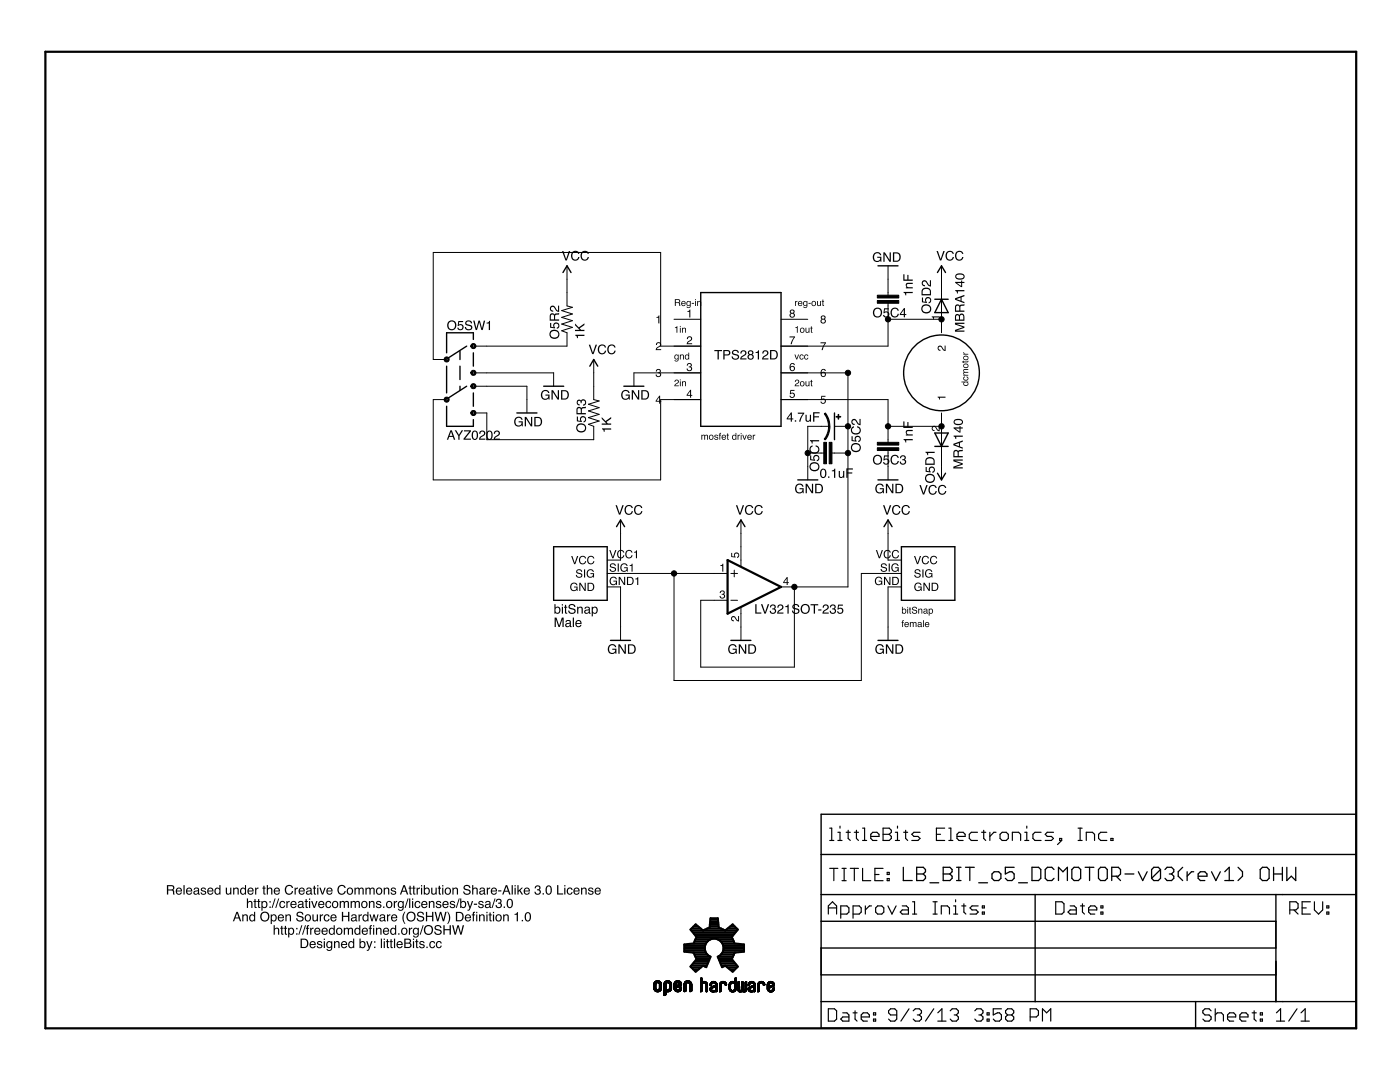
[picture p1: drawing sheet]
<svg xmlns="http://www.w3.org/2000/svg" width="279mm" height="216mm" viewBox="0 0 279 216" stroke-linecap="round" stroke-linejoin="round" font-family="sans-serif">
<g fill="#000">
<path d="M112.2 50.1h.2l.6 1.6 .5-1.6h.3l-.7 1.9h-.3zM114.2 50.3a.82 .82 0 0 1 .8-.3 .82 .82 0 0 1 .6 .7h-.2a.64 .64 0 0 0-.9-.3 .64 .64 0 0 0-.3 .9 .57 .57 0 0 0 .6 .5 .57 .57 0 0 0 .6-.5h.2a.88 .88 0 0 1-1.1 .7 .88 .88 0 0 1-.5-1.2zM116.1 50.3a.82 .82 0 0 1 .8-.3 .82 .82 0 0 1 .6 .7h-.2a.64 .64 0 0 0-.9-.3 .64 .64 0 0 0-.3 .9 .57 .57 0 0 0 .6 .5 .57 .57 0 0 0 .6-.5h.2a.88 .88 0 0 1-1.1 .7 .88 .88 0 0 1-.5-1.2z" fill-rule="evenodd"/>
<path d="M174.4 50.6a.84 .84 0 0 1 1.5 .3h-.3a.65 .65 0 0 0-.9-.3 .65 .65 0 0 0-.2 .9 .6 .6 0 0 0 .6 .6 .6 .6 0 0 0 .6-.7h-.6v-.2h.8v1h-.2v-.2a.92 .92 0 0 1-1.3 .1 .92 .92 0 0 1-.1-1.3zM176.3 50.4h.3l.9 1.5v-1.5h.3v1.8h-.3l-1-1.5v1.5h-.2zM178.5 50.6v1.4h.4a.74 .74 0 0 0 .6-.7 .74 .74 0 0 0-.6-.7zM178.2 50.4h.8a.95 .95 0 0 1 .8 .9 .95 .95 0 0 1-.8 .9h-.8z" fill-rule="evenodd"/>
<path d="M180.3 58.2h1.9v.3h-1.3v.4h-.2zM180.8 56.6l.3-.2h1.1v.3h-.9a.34 .34 0 0 0-.3 .4 .34 .34 0 0 0 .4 .2h.8v.2h-1.4v-.2h.2l-.2-.3zM180.3 54.7h.2v1.1h.6v-.9h.2v.9h.9v.2h-1.9z" fill-rule="evenodd"/>
<path d="M186.9 50.1h.3l.5 1.6 .6-1.6h.2l-.6 1.9h-.3zM188.9 50.3a.82 .82 0 0 1 .8-.3 .82 .82 0 0 1 .7 .7h-.3a.64 .64 0 0 0-.9-.3 .64 .64 0 0 0-.2 .9 .57 .57 0 0 0 .5 .5 .57 .57 0 0 0 .6-.5h.3a.88 .88 0 0 1-1.2 .7 .88 .88 0 0 1-.5-1.2zM190.8 50.3a.82 .82 0 0 1 .8-.3 .82 .82 0 0 1 .6 .7h-.2a.64 .64 0 0 0-.9-.3 .64 .64 0 0 0-.2 .9 .57 .57 0 0 0 .5 .5 .57 .57 0 0 0 .6-.5h.3a.88 .88 0 0 1-1.2 .7 .88 .88 0 0 1-.5-1.2z" fill-rule="evenodd"/>
<path d="M89.2 64.9a1 1 0 0 1 2 0 1 1 0 0 1-2 0zM89.7 64.3a.72 .72 0 0 0 0 1.2 .72 .72 0 0 0 1-.2 .71 .71 0 0 0-.1-1 .71 .71 0 0 0-.9 0zM91.5 64.1h.9v.2h-.8v.5a.64 .64 0 0 1 .9 .3 .64 .64 0 0 1-.4 .8 .64 .64 0 0 1-.8-.5h.2a.4 .4 0 0 0 .6 .2 .4 .4 0 0 0 .1-.6 .4 .4 0 0 0-.7 .1l-.2-.1zM93 64.1a.74 .74 0 0 1 1.2 .4h-.2a.44 .44 0 0 0-.5-.4 .44 .44 0 0 0-.4 .5l.1 .1a.98 .98 0 0 1 1.1 .6 .76 .76 0 0 1-.8 .6 .76 .76 0 0 1-.7-.7h.2a.5 .5 0 0 0 .5 .5 .5 .5 0 0 0 .5-.5l-.4-.2a.58 .58 0 0 1-.7-.2 .58 .58 0 0 1 .1-.7zM94.4 64h.3l.4 1.5 .4-1.5h.3l.4 1.5 .4-1.5h.2l-.5 1.9h-.2l-.5-1.6-.4 1.6h-.3zM97.1 64.4l.7-.4v1.9h-.2v-1.3h-.5z" fill-rule="evenodd"/>
<path d="M108.2 78.1a.84 .84 0 0 1 1.4 .3h-.2a.65 .65 0 0 0-.9-.3 .65 .65 0 0 0-.3 .9 .6 .6 0 0 0 .7 .6 .6 .6 0 0 0 .5-.7h-.6v-.2h.9v1h-.2l-.1-.2a.92 .92 0 0 1-1.2 .1 .92 .92 0 0 1-.1-1.3zM110.1 77.9h.3l.9 1.5v-1.5h.3v1.8h-.3l-1-1.5v1.5h-.2zM112.2 78.1v1.4h.5a.74 .74 0 0 0 .6-.7 .74 .74 0 0 0-.6-.7zM112 77.9h.7a.95 .95 0 0 1 .8 .9 .95 .95 0 0 1-.8 .9h-.7z" fill-rule="evenodd"/>
<path d="M109.7 66.7a.97 .97 0 0 1 1.9 0 .97 .97 0 0 1-1.9 0zM110.1 66.2a.7 .7 0 0 0 .1 1 .7 .7 0 0 0 .9 0 .7 .7 0 0 0 .1-1l-.6-.2zM109.8 64.4h.2v.8l.5 .1a.64 .64 0 0 1 .3-.9 .64 .64 0 0 1 .9 .4 .64 .64 0 0 1-.6 .8v-.2a.4 .4 0 0 0 .2-.6 .4 .4 0 0 0-.6-.1 .4 .4 0 0 0 .1 .6v.2l-1-.1zM110.1 62.8l-.2 .2v.7h.7l-.1-.8zM109.9 62.6l.5-.1 .3 .3 .2-.2 .7-.2v.3l-.7 .1-.1 .4v.5h.8v.3h-1.9a1.62 1.62 0 0 1 .2-1.4zM109.9 61.1a.84 .84 0 0 1 1.2 .7l.3 .2v-1h.2v1.2a1.27 1.27 0 0 1-1.1-.9h-.1a.37 .37 0 0 0-.5 .3 .37 .37 0 0 0 .5 .4v.2a.63 .63 0 0 1-.6-.4 .63 .63 0 0 1 .1-.7z" fill-rule="evenodd"/>
<path d="M114.8 66.8h1.8v.2h-1.3v.5h-.1zM114.7 64.5l.8 .8 1.1-.8v.4l-.9 .6 .3 .3h.6v.3h-1.9v-.3h1l-1-.9z" fill-rule="evenodd"/>
<path d="M117.5 68.8h.3l.5 1.6 .6-1.6h.2l-.6 1.9h-.3zM119.5 69a.82 .82 0 0 1 .8-.3 .82 .82 0 0 1 .7 .6h-.3a.64 .64 0 0 0-.9-.3 .64 .64 0 0 0-.2 .9 .57 .57 0 0 0 .5 .6 .57 .57 0 0 0 .6-.5h.3a.88 .88 0 0 1-1.2 .7 .88 .88 0 0 1-.5-1.3zM121.4 69a.82 .82 0 0 1 .8-.3 .82 .82 0 0 1 .6 .6h-.2a.64 .64 0 0 0-.9-.3 .64 .64 0 0 0-.2 .9 .57 .57 0 0 0 .5 .6 .57 .57 0 0 0 .6-.5h.3a.88 .88 0 0 1-1.2 .7 .88 .88 0 0 1-.5-1.3z" fill-rule="evenodd"/>
<path d="M124.2 78.1a.84 .84 0 0 1 1.5 .3h-.3a.65 .65 0 0 0-.9-.3 .65 .65 0 0 0-.3 .9 .6 .6 0 0 0 .7 .6 .6 .6 0 0 0 .5-.7h-.5v-.2h.8v1h-.2v-.2a.92 .92 0 0 1-1.3 .1 .92 .92 0 0 1-.1-1.3zM126.1 77.9h.3l.9 1.5v-1.5h.3v1.8h-.3l-1-1.5v1.5h-.2zM128.2 78.1v1.4h.5a.74 .74 0 0 0 .6-.7 .74 .74 0 0 0-.6-.7zM128 77.9h.8a.95 .95 0 0 1 .7 .9 .95 .95 0 0 1-.8 .9h-.7z" fill-rule="evenodd"/>
<path d="M131.1 68.4a.55 .55 0 0 1 .8 .2 .55 .55 0 0 1-.5 .8l-.3 .3h.8v.2h-1l.2-.5 .3-.3a.33 .33 0 0 0 .4-.4 .33 .33 0 0 0-.4-.2 .33 .33 0 0 0-.3 .3h-.2z" fill-rule="evenodd"/>
<path d="M131.1 73.7a.46 .46 0 0 1 .6 0 .46 .46 0 0 1 0 .7 .52 .52 0 0 1-.1 .9 .52 .52 0 0 1-.8-.6h.3a.32 .32 0 0 0 .4 .4 .32 .32 0 0 0 0-.6h-.2v-.2a.26 .26 0 0 0 .4-.2 .26 .26 0 0 0-.3-.3l-.3 .1v.2h-.2z" fill-rule="evenodd"/>
<path d="M131 63.3l.6-.3v1.5h-.2v-1.1h-.4z" fill-rule="evenodd"/>
<path d="M131.5 79.3l-.5 .7h.5zM131.6 79h.1v1h.3v.2h-.3v.3h-.2v-.3h-.7v-.2z" fill-rule="evenodd"/>
<path d="M134.8 75.8a.45 .45 0 0 1 .7 .2 .45 .45 0 0 1-.5 .6l-.2 .3h.7v.2h-.9l.1-.4a.46 .46 0 0 0 .5-.3 .46 .46 0 0 0 0-.5h-.3l-.1 .3h-.2zM135.7 76.1h.2v1h-.2zM135.7 75.7h.2v.2h-.2zM136.1 76.1h.2v.1a.35 .35 0 0 1 .4-.1 .35 .35 0 0 1 .2 .3v.7h-.2v-.7a.24 .24 0 0 0-.3-.2 .24 .24 0 0 0-.1 .4v.5h-.2z" fill-rule="evenodd"/>
<path d="M134.7 65.3l.5-.2v1.3h-.2v-.9h-.3zM135.7 65.4h.2v1h-.2zM135.7 65h.2v.2h-.2zM136.1 65.4h.2v.1a.35 .35 0 0 1 .4-.1 .35 .35 0 0 1 .2 .4v.6h-.2v-.6a.24 .24 0 0 0-.3-.3 .24 .24 0 0 0-.1 .4v.5h-.2z" fill-rule="evenodd"/>
<path d="M134.7 70.9l.3-.2 .3 .2 .1-.1v.8a.43 .43 0 0 1-.3 .5 .43 .43 0 0 1-.5-.2l.6 .1 .1-.4a.47 .47 0 0 1-.7 0 .47 .47 0 0 1 .1-.7zM134.9 70.9a.33 .33 0 0 0-.2 .5 .33 .33 0 0 0 .5 0v-.4zM135.7 70.7h.1v.2a.35 .35 0 0 1 .4-.2 .35 .35 0 0 1 .3 .4v.6h-.2v-.6a.24 .24 0 0 0-.3-.2 .24 .24 0 0 0-.1 .3v.5h-.2zM136.9 71a.34 .34 0 0 0-.1 .4 .34 .34 0 0 0 .5 .1 .34 .34 0 0 0 .1-.5 .34 .34 0 0 0-.5 0zM136.8 70.9l.3-.2 .3 .2v-.5h.1v1.3h-.1v-.1a.47 .47 0 0 1-.7 0 .47 .47 0 0 1 .1-.7z" fill-rule="evenodd"/>
<path d="M134.9 59.9v.4h.4a.23 .23 0 0 0 .3-.2 .23 .23 0 0 0-.3-.2zM134.7 59.7h.6a.37 .37 0 0 1 .4 .2 .37 .37 0 0 1-.1 .5l.2 .7h-.2l-.1-.5-.2-.1h-.4v.6h-.2zM136.1 60.2a.45 .45 0 0 1 .5-.1 .45 .45 0 0 1 .2 .5h-.7a.28 .28 0 0 0 .2 .3 .28 .28 0 0 0 .4-.2h.1v.2a.5 .5 0 0 1-.8 .1 .5 .5 0 0 1 .1-.8zM136.2 60.3l-.1 .2h.6l-.2-.3zM137.1 60.2l.3-.2 .3 .2 .1-.1v.9a.43 .43 0 0 1-.3 .5 .43 .43 0 0 1-.5-.3l.6 .1 .1-.4a.47 .47 0 0 1-.7 0 .47 .47 0 0 1 .1-.7zM137.3 60.2a.33 .33 0 0 0-.1 .5 .33 .33 0 0 0 .5 .1l-.1-.5zM138.1 60.4h.4v.2h-.4zM138.7 60.1h.2v1h-.2zM138.7 59.7h.2v.2h-.2zM139.1 60.1h.2v.1a.35 .35 0 0 1 .4-.1 .35 .35 0 0 1 .2 .3v.7h-.1v-.7a.24 .24 0 0 0-.3-.2 .24 .24 0 0 0-.2 .3v.6h-.2z" fill-rule="evenodd"/>
<path d="M137.3 67.2a.55 .55 0 0 1 .8 .3 .55 .55 0 0 1-.5 .7l-.3 .3h.8v.2h-1.1l.2-.5 .4-.3a.33 .33 0 0 0 .3-.3 .33 .33 0 0 0-.3-.3 .33 .33 0 0 0-.3 .4h-.2z" fill-rule="evenodd"/>
<path d="M137.2 72.5a.46 .46 0 0 1 .7 0 .46 .46 0 0 1 0 .7 .52 .52 0 0 1-.2 .9 .52 .52 0 0 1-.7-.6h.2a.32 .32 0 0 0 .5 .4 .32 .32 0 0 0 0-.6h-.2v-.2a.26 .26 0 0 0 .4-.2 .26 .26 0 0 0-.3-.3l-.3 .2v.2h-.2z" fill-rule="evenodd"/>
<path d="M137.2 62.1l.6-.3v1.5h-.2v-1.1h-.4z" fill-rule="evenodd"/>
<path d="M137.7 78.1l-.5 .7h.5zM137.8 77.8h.1v1h.3v.2h-.3v.4h-.2v-.4h-.7v-.2z" fill-rule="evenodd"/>
<path d="M142.6 69.8h1.5v.3h-.6v1.6h-.3v-1.6h-.6zM144.4 69.8h.8a.54 .54 0 0 1 .6 .6 .54 .54 0 0 1-.6 .5h-.6v.8h-.2zM144.6 70.1v.6h.5a.33 .33 0 0 0 .4-.3 .33 .33 0 0 0-.4-.3zM146.2 70a.74 .74 0 0 1 1.3 .4h-.3a.44 .44 0 0 0-.5-.4 .44 .44 0 0 0-.4 .5h.1a.98 .98 0 0 1 1.1 .7 .76 .76 0 0 1-.8 .6 .76 .76 0 0 1-.7-.7h.2a.5 .5 0 0 0 .5 .5 .5 .5 0 0 0 .5-.5l-.3-.2a.58 .58 0 0 1-.7-.2 .58 .58 0 0 1 0-.7zM148 70a.6 .6 0 0 1 .9 .2 .6 .6 0 0 1-.4 .8l-.5 .5h1v.2h-1.3a1.27 1.27 0 0 1 .9-1l.1-.1a.37 .37 0 0 0-.3-.5 .37 .37 0 0 0-.4 .4h-.2zM149.5 70.4a.31 .31 0 0 0 .6 0 .31 .31 0 0 0-.6 0zM149.4 71.2a.4 .4 0 0 0 .8 0 .4 .4 0 0 0-.8 0zM149.4 70a.52 .52 0 0 1 .8 0 .52 .52 0 0 1-.1 .7 .57 .57 0 0 1 .1 .9 .57 .57 0 0 1-.8 0 .57 .57 0 0 1 .1-.8l-.3-.4zM150.8 70.3l.7-.4v1.8h-.3v-1.3h-.4zM152.3 70a.6 .6 0 0 1 1 .2 .6 .6 0 0 1-.4 .8l-.6 .5h1v.2h-1.2a1.27 1.27 0 0 1 .9-1l.1-.1a.37 .37 0 0 0-.4-.5 .37 .37 0 0 0-.3 .4h-.3zM153.9 70.1v1.4h.5a.74 .74 0 0 0 .6-.7 .74 .74 0 0 0-.6-.7zM153.7 69.8h.7a.95 .95 0 0 1 .8 1 .95 .95 0 0 1-.8 .9h-.7z" fill-rule="evenodd"/>
<path d="M157.7 77.8h.9v.2h-.7l-.1 .4a.55 .55 0 0 1 .8 .3 .55 .55 0 0 1-.4 .7 .55 .55 0 0 1-.6-.4h.2a.35 .35 0 0 0 .5 .1 .35 .35 0 0 0 0-.5 .35 .35 0 0 0-.5 .1h-.2z" fill-rule="evenodd"/>
<path d="M157.8 62.2a.3 .3 0 0 0 .6 0 .3 .3 0 0 0-.6 0zM157.8 62.9a.33 .33 0 0 0 .6 0 .33 .33 0 0 0-.6 0zM157.7 61.9a.45 .45 0 0 1 .7-.1 .45 .45 0 0 1 0 .7 .49 .49 0 0 1 .1 .7 .49 .49 0 0 1-.8 0 .49 .49 0 0 1 .1-.7l-.2-.3z" fill-rule="evenodd"/>
<path d="M157.8 72.6a.48 .48 0 0 1 .5-.2 .48 .48 0 0 1 .3 .5h-.2a.33 .33 0 0 0-.4-.3 .33 .33 0 0 0-.2 .4v.2a.54 .54 0 0 1 .8 .2 .54 .54 0 0 1-.4 .7 .54 .54 0 0 1-.6-.5zM157.8 73.5a.35 .35 0 0 0 .7 0 .35 .35 0 0 0-.7 0z" fill-rule="evenodd"/>
<path d="M158.7 60.1h.1v.1l.3-.2v.2l-.3 .2v.7h-.1zM159.4 60.2a.45 .45 0 0 1 .5-.1 .45 .45 0 0 1 .2 .5h-.7a.28 .28 0 0 0 .2 .3 .28 .28 0 0 0 .4-.2h.1v.2a.5 .5 0 0 1-.8 .1 .5 .5 0 0 1 .1-.8zM159.5 60.3l-.1 .2h.6l-.2-.3zM160.4 60.2l.3-.2 .3 .2 .1-.1v.9a.43 .43 0 0 1-.3 .5 .43 .43 0 0 1-.5-.3l.6 .1 .1-.4a.47 .47 0 0 1-.7 0 .47 .47 0 0 1 .1-.7zM160.6 60.2a.33 .33 0 0 0-.2 .5 .33 .33 0 0 0 .5 .1v-.5zM161.3 60.4h.5v.2h-.5zM162.1 60.5a.35 .35 0 0 0 .7 0 .35 .35 0 0 0-.7 0zM161.9 60.6a.5 .5 0 0 1 1 0 .5 .5 0 0 1-1 0zM163.1 60.1h.1v.7l.2 .1 .2-.1 .1-.7h.1v1h-.1v-.2a.34 .34 0 0 1-.4 .2 .34 .34 0 0 1-.2-.4zM164.1 59.8h.2v.3h.2v.1h-.2v.6l.2 .3-.4-.2v-.7h-.1z" fill-rule="evenodd"/>
<path d="M157.6 67.1h1.1l-.7 1.6h-.2l.1-.3 .5-1.1h-.8z" fill-rule="evenodd"/>
<path d="M158.8 75.8a.45 .45 0 0 1 .7 .2 .45 .45 0 0 1-.5 .6l-.2 .3h.7v.2h-.9l.2-.4a.46 .46 0 0 0 .4-.3 .46 .46 0 0 0 0-.5h-.3l-.1 .3h-.2zM159.8 76.6a.35 .35 0 0 0 .7 0 .35 .35 0 0 0-.7 0zM159.6 76.6a.5 .5 0 0 1 1 0 .5 .5 0 0 1-1 0zM160.8 76.1h.1v.7l.2 .1 .2-.1 .1-.7h.1v1h-.1v-.2a.34 .34 0 0 1-.4 .2 .34 .34 0 0 1-.2-.3zM161.8 75.8h.2v.3h.2v.1h-.2v.7l.2 .2-.4-.1v-.8h-.1z" fill-rule="evenodd"/>
<path d="M158.7 65.3l.5-.2v1.3h-.2v-.9h-.3zM159.8 65.9a.35 .35 0 0 0 .7 0 .35 .35 0 0 0-.7 0zM159.6 65.9a.5 .5 0 0 1 1 0 .5 .5 0 0 1-1 0zM160.8 65.4h.1v.7l.2 .2 .2-.2 .1-.7h.1v1h-.1v-.2a.34 .34 0 0 1-.4 .2 .34 .34 0 0 1-.2-.3zM161.8 65.1h.2v.3h.2v.1h-.2v.7l.2 .2-.4-.1v-.8h-.1z" fill-rule="evenodd"/>
<path d="M158.6 70.7h.1l.3 .8 .3-.8h.2l-.4 1h-.2zM159.7 70.9l.4-.2 .3 .4-.2-.1a.3 .3 0 0 0-.4 0 .3 .3 0 0 0 0 .4 .3 .3 0 0 0 .4 .1l.2-.1a.48 .48 0 0 1-.8 .2 .48 .48 0 0 1 .1-.7zM160.6 70.9l.5-.2 .2 .4-.2-.1a.3 .3 0 0 0-.4 0 .3 .3 0 0 0 0 .4 .3 .3 0 0 0 .4 .1l.2-.1a.48 .48 0 0 1-.7 .2 .48 .48 0 0 1 0-.7z" fill-rule="evenodd"/>
<path d="M164 63.4a.27 .27 0 0 0 .5 0 .27 .27 0 0 0-.5 0zM164 64.1a.33 .33 0 0 0 .6 0 .33 .33 0 0 0-.6 0zM163.9 63.1a.45 .45 0 0 1 .7-.1 .45 .45 0 0 1 0 .7 .49 .49 0 0 1 .1 .7 .49 .49 0 0 1-.8 0 .49 .49 0 0 1 .1-.7l-.2-.3z" fill-rule="evenodd"/>
<path d="M163.9 73.8a.48 .48 0 0 1 .6-.2 .48 .48 0 0 1 .3 .4h-.2a.33 .33 0 0 0-.4-.2 .33 .33 0 0 0-.2 .4v.2a.54 .54 0 0 1 .8 .2 .54 .54 0 0 1-.4 .7 .54 .54 0 0 1-.6-.6zM164 74.7a.35 .35 0 0 0 .7 0 .35 .35 0 0 0-.7 0z" fill-rule="evenodd"/>
<path d="M163.7 68.3h1.2l-.7 1.6h-.2v-.3l.6-1.1h-.9z" fill-rule="evenodd"/>
<path d="M174.2 62.4a.97 .97 0 0 1 1.9 0 .97 .97 0 0 1-1.9 0zM174.7 61.8a.72 .72 0 0 0-.1 1.1 .72 .72 0 0 0 1.1-.2 .71 .71 0 0 0-.1-.9 .71 .71 0 0 0-.9 0zM176.4 61.5h1v.2h-.8l-.1 .5a.64 .64 0 0 1 .9 .3 .64 .64 0 0 1-.4 .9 .64 .64 0 0 1-.8-.6h.3a.4 .4 0 0 0 .6 .2 .4 .4 0 0 0 0-.6 .4 .4 0 0 0-.6 .1h-.2zM177.9 61.7a.82 .82 0 0 1 .9-.3 .82 .82 0 0 1 .6 .6h-.3a.64 .64 0 0 0-.9-.3 .64 .64 0 0 0-.2 .9 .57 .57 0 0 0 .6 .5 .57 .57 0 0 0 .5-.5h.3a.88 .88 0 0 1-1.1 .7 .88 .88 0 0 1-.6-1.2zM180.4 61.8l-.6 .9h.6zM180.4 61.5h.2v1.2h.3v.2h-.3v.4h-.2v-.4h-.8v-.3z" fill-rule="evenodd"/>
<path d="M183.9 61.6a.97 .97 0 0 1 1.9 0 .97 .97 0 0 1-1.9 0zM184.3 61.2a.7 .7 0 0 0 .1 .9 .7 .7 0 0 0 .9 0 .7 .7 0 0 0 .1-1l-.6-.1zM184 59.4h.2v.7l.5 .1a.64 .64 0 0 1 .3-.9 .64 .64 0 0 1 .9 .4 .64 .64 0 0 1-.6 .8v-.2a.4 .4 0 0 0 .2-.6 .4 .4 0 0 0-.6-.1 .4 .4 0 0 0 .1 .7v.2l-1-.2zM184.3 57.8l-.1 .2-.1 .7h1.5v-.5a.76 .76 0 0 0-1.3-.4zM184.2 57.6a1.02 1.02 0 0 1 1.6 .6v.7h-1.9v-1zM184.1 56.1a.84 .84 0 0 1 1.2 .7l.3 .1v-1h.2v1.3a1.27 1.27 0 0 1-1-.9l-.2-.1a.37 .37 0 0 0-.5 .3 .37 .37 0 0 0 .5 .4v.2a.63 .63 0 0 1-.6-.3 .63 .63 0 0 1 .1-.7z" fill-rule="evenodd"/>
<path d="M186 63.1h1.5v.2h-1.1v.4h-.1z" fill-rule="evenodd"/>
<path d="M187.1 79.1h1.6v.3h-1.1v.3h-.2z" fill-rule="evenodd"/>
<path d="M187.3 69.1a.93 .93 0 0 1 1.1 .7h.1v-.8h.2v1l-.5-.1-.2-.4a.33 .33 0 0 0-.4-.3 .33 .33 0 0 0-.3 .3 .33 .33 0 0 0 .4 .3v.2a.54 .54 0 0 1-.5-.3 .54 .54 0 0 1 .1-.6z" fill-rule="evenodd"/>
<path d="M190.6 64.4h1.9v.2h-1.6l1.6 .6v.2l-1.6 .6h1.6v.2h-1.9v-.4l1.6-.5-1.6-.5zM190.9 62.9l-.1 .9h.6l-.1-.8zM191.7 62.9l-.1 .9h.6v-.8l-.2-.2zM190.8 62.7h.4l.3 .2a.53 .53 0 0 1 .6-.3 .53 .53 0 0 1 .4 .6v.8h-1.9v-1zM190.9 61l-.1 .2v.8h.6v-.9zM190.8 60.8l.4-.1 .3 .3 .3-.2 .7-.1v.3l-.7 .1-.1 .3v.6h.8v.2h-1.9a1.62 1.62 0 0 1 .2-1.4zM190.9 59.7l.8 .3v-.6zM190.6 59.5l1.9-.7v.3l-.6 .2v.8l.6 .2v.2l-1.9-.7zM190.6 57.9h1.9v.2h-1.3v.5h-.2zM191 56.5l.8 .6v-.6zM190.6 56.2h1.2v-.2h.2v.2h.5v.3h-.5v.8h-.2l-1.2-.9zM190.8 54.8a1.12 1.12 0 0 1 1.7 .4 1.02 1.02 0 0 1-.9 .6 1.02 1.02 0 0 1-1-.6zM190.9 55a.57 .57 0 0 0 .2 .6 .57 .57 0 0 0 .7-.1 .39 .39 0 0 0 .5-.3 .39 .39 0 0 0-.5-.4z" fill-rule="evenodd"/>
<path d="M192.5 76.4a.32 .32 0 0 0 .3 .4 .32 .32 0 0 0 .2-.4zM191.9 76.1h1.3v.2h-.1a.45 .45 0 0 1 0 .6 .45 .45 0 0 1-.7 0 .45 .45 0 0 1 0-.6h-.5zM192.3 75.2l.3-.1-.1 .2a.3 .3 0 0 0 0 .4 .3 .3 0 0 0 .4 0 .3 .3 0 0 0 .1-.4l-.1-.2a.48 .48 0 0 1 .3 .8 .48 .48 0 0 1-.8-.1l-.2-.3zM192.3 73.8l.2-.2h.7v.2h-.7l-.1 .2 .1 .2h.7v.2h-.7l-.1 .1 .2 .3h.6v.2h-.9v-.2h.1a.32 .32 0 0 1 0-.6zM192.4 73a.35 .35 0 0 0 .7 0 .35 .35 0 0 0-.7 0zM192.3 73a.5 .5 0 0 1 1 0 .5 .5 0 0 1-1 0zM192 72.1h.3v-.1h.1v.1h.7v-.1l.2 .1-.2 .2h-.7v.1l-.4-.1zM192.4 71.4a.35 .35 0 0 0 .7 0 .35 .35 0 0 0-.7 0zM192.3 71.4a.5 .5 0 0 1 1 0 .5 .5 0 0 1-1 0zM192.2 70.3h.2l.2 .3h.6v.2h-.9v-.2h.1z" fill-rule="evenodd"/>
<path d="M90 86.1l-.3 .9h.6zM89.9 85.9h.3l.7 1.8h-.3l-.2-.5h-.8l-.2 .5h-.2zM90.7 85.9h.3l.6 .9 .5-.9h.3l-.7 1.1v.7h-.2v-.7zM92.6 85.9h1.4v.2l-1.2 1.4h1.2v.2h-1.5v-.2l1.2-1.4h-1.1zM94.3 86.1a.66 .66 0 0 1 .9-.1 .66 .66 0 0 1 .2 .8 .67 .67 0 0 1-.3 .9 .67 .67 0 0 1-.8-.2l-.2-.8zM94.6 86.2a.96 .96 0 0 0 .2 1.4 .89 .89 0 0 0 0-1.5zM95.8 86a.6 .6 0 0 1 1 .2 .6 .6 0 0 1-.4 .8l-.6 .5h1.1v.2h-1.3a1.27 1.27 0 0 1 .9-1l.1-.1a.37 .37 0 0 0-.4-.5 .37 .37 0 0 0-.3 .5h-.3zM97.3 86.1a.66 .66 0 0 1 .8-.1 .66 .66 0 0 1 .2 .8 .67 .67 0 0 1-.3 .9 .67 .67 0 0 1-.8-.2l-.1-.8zM97.5 86.2a.96 .96 0 0 0 .2 1.4 .89 .89 0 0 0 0-1.5zM98.8 86a.6 .6 0 0 1 .9 .2 .6 .6 0 0 1-.4 .8l-.5 .5h1v.2h-1.3a1.27 1.27 0 0 1 .9-1l.1-.1a.37 .37 0 0 0-.3-.5 .37 .37 0 0 0-.4 .5h-.2z" fill-rule="evenodd"/>
<path d="M102.9 83.4a.84 .84 0 0 1 1.4 .4h-.3a.65 .65 0 0 0-.8-.4 .65 .65 0 0 0-.3 1 .6 .6 0 0 0 .6 .5 .6 .6 0 0 0 .6-.6h-.6v-.2h.8v1h-.1l-.1-.3a.92 .92 0 0 1-1.3 .1 .92 .92 0 0 1-.1-1.3zM104.7 83.2h.3l1 1.5v-1.5h.2v1.9h-.3l-.9-1.5v1.5h-.3zM106.9 83.4v1.5h.4a.74 .74 0 0 0 .6-.8 .74 .74 0 0 0-.6-.7zM106.6 83.2h.8a.95 .95 0 0 1 .8 .9 .95 .95 0 0 1-.8 1h-.8z" fill-rule="evenodd"/>
<path d="M115 85.3a1 1 0 0 1 2 0 1 1 0 0 1-2 0zM115.4 84.9a.7 .7 0 0 0 .1 1 .7 .7 0 0 0 1-.1 .7 .7 0 0 0 0-.9l-.5-.2zM115.1 83.1h.2v.8l.6 .1a.64 .64 0 0 1 .3-.9 .64 .64 0 0 1 .8 .4 .64 .64 0 0 1-.5 .8v-.3a.4 .4 0 0 0 .2-.6 .4 .4 0 0 0-.7 0 .4 .4 0 0 0 .1 .6v.2l-1-.1zM115.4 81.5l-.1 .2v.7h.6l-.1-.9zM115.2 81.3l.5-.1 .3 .3 .2-.3 .7-.1v.3l-.7 .1-.1 .3v.6h.8v.3h-1.9a1.62 1.62 0 0 1 .2-1.4zM115.2 79.9l.4-.2 .4 .3a.61 .61 0 0 1 1 .1 .61 .61 0 0 1-.6 .8v-.2a.37 .37 0 0 0 .4-.5 .37 .37 0 0 0-.7 0v.2h-.2a.3 .3 0 0 0-.2-.4 .3 .3 0 0 0-.4 .3l.2 .3 .2 .1v.2a.61 .61 0 0 1-.6-.3 .61 .61 0 0 1 .1-.7z" fill-rule="evenodd"/>
<path d="M120.1 85.5h1.9v.2h-1.3v.5h-.2zM120.1 83.2l.7 .8 1.2-.8v.3l-1 .7 .3 .3h.7v.2h-1.9v-.2h.9l-.9-.9z" fill-rule="evenodd"/>
<path d="M140 86.8h.1v.1a.32 .32 0 0 1 .6 0 .33 .33 0 0 1 .4-.1 .33 .33 0 0 1 .2 .3v.6h-.2v-.7l-.1-.1-.3 .1v.7h-.1l-.1-.7-.2-.1-.1 .2-.1 .6h-.1zM141.6 87.2a.35 .35 0 0 0 .7 0 .35 .35 0 0 0-.7 0zM141.5 87.3a.5 .5 0 0 1 1 0 .5 .5 0 0 1-1 0zM142.7 86.8h.4l.2 .1-.1 .1-.4-.1v.2a.35 .35 0 0 1 .5 .3 .35 .35 0 0 1-.4 .4l-.3-.1-.1-.3h.2a.24 .24 0 0 0 .2 .2 .24 .24 0 0 0 .3-.2h-.1a.41 .41 0 0 1-.4-.2 .41 .41 0 0 1 0-.4zM143.6 86.5l.3-.1-.2 .2 .2 .3h-.2v.8h-.1v-.8h-.2zM144.1 86.9a.45 .45 0 0 1 .6-.1 .45 .45 0 0 1 .2 .5h-.7a.28 .28 0 0 0 .2 .3 .28 .28 0 0 0 .3-.2h.2l-.1 .2a.5 .5 0 0 1-.7 0 .5 .5 0 0 1 0-.7zM144.3 87l-.1 .2h.5l-.1-.3zM145.1 86.5h.2v.3h.2v.1h-.2v.6l.2 .2-.4-.1v-.7h-.1zM146.3 87a.34 .34 0 0 0 0 .5 .34 .34 0 0 0 .4 0 .34 .34 0 0 0 .1-.4 .34 .34 0 0 0-.5-.1zM146.2 86.9l.3-.2 .3 .2v-.5h.2v1.3h-.2v-.1a.47 .47 0 0 1-.7 0 .47 .47 0 0 1 .1-.7zM147.2 86.8h.2v.1l.3-.2v.2l-.3 .2v.6h-.2zM147.8 86.8h.2v.9h-.2zM147.8 86.4h.2v.2h-.2zM148.1 86.8h.2l.3 .8 .3-.8h.1l-.3 .9h-.2zM149.3 86.9a.45 .45 0 0 1 .5-.1 .45 .45 0 0 1 .2 .5h-.7a.28 .28 0 0 0 .2 .3 .28 .28 0 0 0 .4-.2h.1v.2a.5 .5 0 0 1-.8 0 .5 .5 0 0 1 .1-.7zM149.4 87l-.1 .2h.6l-.2-.3zM150.2 86.8h.2v.1l.3-.2v.2l-.3 .2v.6h-.2z" fill-rule="evenodd"/>
<path d="M157.8 82.7l-.6 .8h.6zM157.8 82.3h.2v1.2h.3v.2h-.3v.4h-.2v-.4h-.8v-.2zM158.6 83.9h.3v.2h-.3zM159.2 82.3h1.3l-.8 1.8h-.2l.1-.5 .6-1h-1zM160.8 82.8h.2v.9a.35 .35 0 0 0 .5 .3 .35 .35 0 0 0 .1-.6v-.6h.3v1.3h-.3v-.2a.48 .48 0 0 1-.5 .3 .48 .48 0 0 1-.3-.5zM162.3 82.3h1.3v.2h-1.1v.6h.9v.2h-.9v.8h-.2z" fill-rule="evenodd"/>
<path d="M158.9 96.8a.84 .84 0 0 1 1.5 .3h-.3a.65 .65 0 0 0-.9-.3 .65 .65 0 0 0-.3 .9 .6 .6 0 0 0 .7 .6 .6 .6 0 0 0 .6-.7h-.6v-.2h.8v1h-.2v-.2a.92 .92 0 0 1-1.3 0 .92 .92 0 0 1-.1-1.2zM160.8 96.5h.3l.9 1.6v-1.6h.3v1.9h-.3l-1-1.5v1.5h-.2zM162.9 96.8v1.4h.5a.74 .74 0 0 0 .6-.7 .74 .74 0 0 0-.6-.7zM162.7 96.5h.8a.95 .95 0 0 1 .7 1 .95 .95 0 0 1-.8 .9h-.7z" fill-rule="evenodd"/>
<path d="M161.6 93.1a.97 .97 0 0 1 1.9 0 .97 .97 0 0 1-1.9 0zM162 92.6a.7 .7 0 0 0 .1 1 .7 .7 0 0 0 .9 0 .7 .7 0 0 0 .1-1l-.6-.1zM161.7 90.9h.2v.7l.5 .1a.64 .64 0 0 1 .3-.9 .64 .64 0 0 1 .9 .4 .64 .64 0 0 1-.6 .8v-.2a.4 .4 0 0 0 .2-.6 .4 .4 0 0 0-.6-.1 .4 .4 0 0 0 .1 .7v.2l-1-.2zM161.7 89.1l.5-.2v.2a.64 .64 0 0 0-.3 .9 .64 .64 0 0 0 .9 .3 .57 .57 0 0 0 .5-.6 .57 .57 0 0 0-.5-.6v-.2a.88 .88 0 0 1 .7 1.1 .88 .88 0 0 1-1.2 .5 .87 .87 0 0 1-.6-1.4zM161.7 87.8h1.8v.3h-1.3v.4h-.2z" fill-rule="evenodd"/>
<path d="M163.9 79h.8v.2h-.6l-.1 .4a.55 .55 0 0 1 .8 .3 .55 .55 0 0 1-.4 .7 .55 .55 0 0 1-.7-.5h.2a.35 .35 0 0 0 .6 .2 .35 .35 0 0 0 0-.5 .35 .35 0 0 0-.5 0h-.2z" fill-rule="evenodd"/>
<path d="M163.9 93.7a.66 .66 0 0 1 .8-.1 .66 .66 0 0 1 .2 .8 .67 .67 0 0 1-.2 .9 .67 .67 0 0 1-.9-.2l-.1-.8zM164.1 93.8a.96 .96 0 0 0 .2 1.4 .89 .89 0 0 0 0-1.5zM165.3 95.1h.2v.2h-.2zM166 93.9l.7-.4v1.8h-.3v-1.3h-.4zM167.4 94h.2v.9a.35 .35 0 0 0 .5 .3 .35 .35 0 0 0 .2-.6v-.6h.2v1.3h-.2v-.2a.48 .48 0 0 1-.6 .3 .48 .48 0 0 1-.3-.5zM168.9 93.5h1.3v.2h-1v.6h.9v.2h-.9v.8h-.3z" fill-rule="evenodd"/>
<path d="M169.8 89.3a1 1 0 0 1 2 0 1 1 0 0 1-2 0zM170.2 88.8a.7 .7 0 0 0 .1 1 .7 .7 0 0 0 1 0 .7 .7 0 0 0 0-1l-.5-.1zM169.9 87h.3v.8l.5 .1a.64 .64 0 0 1 .3-.9 .64 .64 0 0 1 .8 .4 .64 .64 0 0 1-.5 .8v-.2a.4 .4 0 0 0 .2-.6 .4 .4 0 0 0-.7-.1 .4 .4 0 0 0 .1 .6v.2l-1-.1zM170 85.3l.4-.2v.2a.64 .64 0 0 0-.3 .9 .64 .64 0 0 0 .9 .2 .57 .57 0 0 0 .6-.5 .57 .57 0 0 0-.5-.6v-.3a.88 .88 0 0 1 .7 1.2 .88 .88 0 0 1-1.3 .5 .87 .87 0 0 1-.5-1.4zM170.1 83.7a.84 .84 0 0 1 1.2 .7l.2 .2v-1h.2v1.3a1.27 1.27 0 0 1-1-1h-.1a.37 .37 0 0 0-.5 .3 .37 .37 0 0 0 .5 .4v.2a.63 .63 0 0 1-.7-.4 .63 .63 0 0 1 .2-.7z" fill-rule="evenodd"/>
<path d="M174.2 91.7a.97 .97 0 0 1 1.9 0 .97 .97 0 0 1-1.9 0zM174.7 91.2a.72 .72 0 0 0-.1 1.1 .72 .72 0 0 0 1.1-.2 .71 .71 0 0 0-.1-.9 .71 .71 0 0 0-.9 0zM176.4 90.9h1v.2h-.8l-.1 .5a.64 .64 0 0 1 .9 .3 .64 .64 0 0 1-.4 .9 .64 .64 0 0 1-.8-.6h.3a.4 .4 0 0 0 .6 .2 .4 .4 0 0 0 0-.6 .4 .4 0 0 0-.6 .1h-.2zM177.9 91a.82 .82 0 0 1 .9-.3 .82 .82 0 0 1 .6 .7h-.3a.64 .64 0 0 0-.9-.3 .64 .64 0 0 0-.2 .9 .57 .57 0 0 0 .6 .5 .57 .57 0 0 0 .5-.5h.3a.88 .88 0 0 1-1.1 .7 .88 .88 0 0 1-.6-1.2zM179.8 91a.53 .53 0 0 1 .8-.1 .53 .53 0 0 1-.1 .8 .61 .61 0 0 1-.1 1 .61 .61 0 0 1-.8-.6h.2a.37 .37 0 0 0 .5 .4 .37 .37 0 0 0 0-.7h-.2v-.2a.3 .3 0 0 0 .4-.2 .3 .3 0 0 0-.3-.4l-.3 .2-.1 .2h-.2z" fill-rule="evenodd"/>
<path d="M174.9 96.8a.84 .84 0 0 1 1.5 .3h-.3a.65 .65 0 0 0-.9-.3 .65 .65 0 0 0-.2 .9 .6 .6 0 0 0 .6 .6 .6 .6 0 0 0 .6-.7h-.6v-.2h.8v1h-.2v-.2a.92 .92 0 0 1-1.3 0 .92 .92 0 0 1-.1-1.2zM176.8 96.5h.3l.9 1.6v-1.6h.3v1.9h-.3l-1-1.5v1.5h-.2zM179 96.8v1.4h.4a.74 .74 0 0 0 .6-.7 .74 .74 0 0 0-.6-.7zM178.7 96.5h.8a.95 .95 0 0 1 .8 1 .95 .95 0 0 1-.8 .9h-.8z" fill-rule="evenodd"/>
<path d="M180.3 87.6h1.9v.3h-1.3v.4h-.2zM180.8 85.9l.3-.1h1.1v.2h-.9a.34 .34 0 0 0-.3 .4 .34 .34 0 0 0 .4 .3h.8v.2h-1.4v-.2h.2l-.2-.3zM180.3 84.1h.2v1h.6v-.9h.2v.9h.9v.3h-1.9z" fill-rule="evenodd"/>
<path d="M183.5 96.8h.3l.5 1.6 .5-1.6h.3l-.7 1.9h-.2zM185.5 97a.82 .82 0 0 1 .8-.2 .82 .82 0 0 1 .6 .6h-.2a.64 .64 0 0 0-.9-.3 .64 .64 0 0 0-.2 .9 .57 .57 0 0 0 .5 .5 .57 .57 0 0 0 .6-.5h.3a.88 .88 0 0 1-1.2 .7 .88 .88 0 0 1-.5-1.2zM187.4 97a.82 .82 0 0 1 .8-.2 .82 .82 0 0 1 .6 .6h-.2a.64 .64 0 0 0-.9-.3 .64 .64 0 0 0-.2 .9 .57 .57 0 0 0 .5 .5 .57 .57 0 0 0 .6-.5h.3a.88 .88 0 0 1-1.2 .7 .88 .88 0 0 1-.5-1.2z" fill-rule="evenodd"/>
<path d="M184.6 95.4a1 1 0 0 1 2 0 1 1 0 0 1-2 0zM185 95a.7 .7 0 0 0 .1 .9 .7 .7 0 0 0 1 0 .7 .7 0 0 0 0-1l-.5-.1zM184.7 93.2h.3v.8h.5a.64 .64 0 0 1 .3-.9 .64 .64 0 0 1 .8 .5 .64 .64 0 0 1-.5 .7v-.2a.4 .4 0 0 0 .2-.6 .4 .4 0 0 0-.7 0 .4 .4 0 0 0 .1 .6v.2l-1-.2zM185.1 91.6l-.2 .3v.6h1.4v-.5a.76 .76 0 0 0-1.2-.4zM184.9 91.4a1.02 1.02 0 0 1 1.6 .6v.8h-1.8v-1zM184.7 90.1h1.8v.3h-1.3v.4h-.1z" fill-rule="evenodd"/>
<path d="M186.1 85.1a.93 .93 0 0 1 1.1 .7h.1v-.8h.2v1.1l-.5-.2-.2-.4a.33 .33 0 0 0-.4-.3 .33 .33 0 0 0-.3 .3 .33 .33 0 0 0 .4 .3v.2a.54 .54 0 0 1-.5-.3 .54 .54 0 0 1 .1-.6z" fill-rule="evenodd"/>
<path d="M190.3 91.7h1.8v.2h-1.5l1.5 .6v.2l-1.5 .5h1.5v.3h-1.8v-.4l1.6-.5-1.6-.6zM190.6 90.1l-.1 .2v.7h.6l-.1-.9zM190.4 89.9l.5-.1 .3 .2 .2-.2 .7-.1v.3l-.6 .1-.2 .3v.6h.8v.3h-1.8a1.62 1.62 0 0 1 .1-1.4zM190.5 88.7l.9 .3v-.6zM190.3 88.6l1.8-.7v.3l-.5 .1v.8l.5 .2v.3l-1.8-.8zM190.3 86.9h1.8v.3h-1.3v.4h-.1zM190.7 85.5l.8 .6v-.6zM190.3 85.3h1.2v-.3h.2v.3h.4v.2h-.4v.8h-.2l-1.2-.8zM190.4 83.8a1.12 1.12 0 0 1 1.8 .4 1.02 1.02 0 0 1-1 .6 1.02 1.02 0 0 1-.9-.6zM190.6 84a.57 .57 0 0 0 .2 .6 .57 .57 0 0 0 .6 0 .39 .39 0 0 0 .6-.4 .39 .39 0 0 0-.5-.4z" fill-rule="evenodd"/>
<path d="M114 110.9h.2l.5 1.4 .5-1.4h.2l-.6 1.7h-.2zM115.7 111.2a.7 .7 0 0 1 .7-.3 .7 .7 0 0 1 .6 .5h-.2a.55 .55 0 0 0-.8-.2 .55 .55 0 0 0-.2 .8 .5 .5 0 0 0 .5 .4 .5 .5 0 0 0 .5-.4h.2a.78 .78 0 0 1-1.1 .5 .78 .78 0 0 1-.3-1.2zM117.4 111.2a.7 .7 0 0 1 .7-.3 .7 .7 0 0 1 .5 .5h-.2a.55 .55 0 0 0-.8-.2 .55 .55 0 0 0-.2 .8 .5 .5 0 0 0 .5 .4 .5 .5 0 0 0 .5-.4h.2a.78 .78 0 0 1-1.1 .5 .78 .78 0 0 1-.2-1.2z" fill-rule="evenodd"/>
<path d="M114 116.5a.72 .72 0 0 1 1.2 .3h-.2a.59 .59 0 0 0-.8-.2 .59 .59 0 0 0-.1 .9 .52 .52 0 0 0 .6 .3 .52 .52 0 0 0 .4-.6h-.5v-.2h.7v.9h-.2v-.2a.79 .79 0 0 1-1.1 .1 .79 .79 0 0 1-.1-1.1zM115.6 116.3h.3l.8 1.3v-1.3h.2v1.6h-.2l-.9-1.3v1.3h-.2zM117.5 116.5v1.2h.4a.64 .64 0 0 0 .5-.6 .64 .64 0 0 0-.5-.6zM117.3 116.3h.6a.82 .82 0 0 1 .7 .8 .82 .82 0 0 1-.7 .8h-.6z" fill-rule="evenodd"/>
<path d="M115.1 113.7a.64 .64 0 0 1 1.1 .4h-.2a.38 .38 0 0 0-.4-.3 .38 .38 0 0 0-.4 .3l.1 .1a.7 .7 0 0 1 .8 .9 .7 .7 0 0 1-.7 .2 .7 .7 0 0 1-.5-.6h.2a.43 .43 0 0 0 .5 .4 .43 .43 0 0 0 .4-.4l-.1-.1a.76 .76 0 0 1-.9-.7zM116.6 113.6h.2v1.6h-.2zM117.3 113.8a.72 .72 0 0 1 1.2 .3h-.2a.59 .59 0 0 0-.9-.2 .59 .59 0 0 0 0 .9 .52 .52 0 0 0 .5 .3 .52 .52 0 0 0 .4-.5h-.5v-.2h.8v.8h-.2v-.2a.79 .79 0 0 1-1.1 .1 .79 .79 0 0 1-.1-1.1z" fill-rule="evenodd"/>
<path d="M121.6 109.8h.2l.5 1.4 .5-1.4h.2l-.6 1.6h-.2zM123.3 110a.7 .7 0 0 1 .8-.3 .7 .7 0 0 1 .5 .6h-.2a.55 .55 0 0 0-.8-.3 .55 .55 0 0 0-.2 .8 .5 .5 0 0 0 .5 .4 .5 .5 0 0 0 .5-.4h.2a.78 .78 0 0 1-1.1 .5 .78 .78 0 0 1-.3-1.2zM125 110a.7 .7 0 0 1 .7-.3 .7 .7 0 0 1 .5 .6h-.2a.55 .55 0 0 0-.8-.3 .55 .55 0 0 0-.2 .8 .5 .5 0 0 0 .5 .4 .5 .5 0 0 0 .5-.4h.2a.78 .78 0 0 1-1.1 .5 .78 .78 0 0 1-.2-1.2zM126.5 110.1l.6-.3v1.6h-.2v-1.1h-.4z" fill-rule="evenodd"/>
<path d="M121.9 112.5a.64 .64 0 0 1 1 .4h-.2a.38 .38 0 0 0-.4-.3 .38 .38 0 0 0-.4 .4h.1a.7 .7 0 0 1 .9 .9 .7 .7 0 0 1-.8 .2 .7 .7 0 0 1-.4-.6h.2a.43 .43 0 0 0 .4 .4 .43 .43 0 0 0 .4-.4 .76 .76 0 0 1-1-.8zM123.3 112.4h.2v1.7h-.2zM124 112.6a.72 .72 0 0 1 1.3 .3h-.3a.59 .59 0 0 0-.8-.2 .59 .59 0 0 0-.1 .9 .52 .52 0 0 0 .6 .3 .52 .52 0 0 0 .4-.5h-.5v-.2h.7v.9h-.2v-.2a.79 .79 0 0 1-1.1 0 .79 .79 0 0 1-.1-1.1zM125.7 112.8l.5-.3v1.6h-.2v-1.2h-.3z" fill-rule="evenodd"/>
<path d="M121.9 115.3a.72 .72 0 0 1 1.2 .3h-.2a.59 .59 0 0 0-.9-.2 .59 .59 0 0 0-.1 .9 .52 .52 0 0 0 .6 .3 .52 .52 0 0 0 .4-.6h-.5v-.1h.7v.8h-.1l-.1-.2a.79 .79 0 0 1-1.1 .1 .79 .79 0 0 1 0-1.1zM123.5 115.1h.2l.9 1.3v-1.3h.2v1.6h-.3l-.8-1.3v1.3h-.2zM125.3 115.3v1.2h.4a.64 .64 0 0 0 .5-.6 .64 .64 0 0 0-.5-.6zM125.1 115.1h.7a.82 .82 0 0 1 .7 .8 .82 .82 0 0 1-.7 .8h-.7zM126.8 115.5l.6-.3v1.5h-.2v-1.1h-.4z" fill-rule="evenodd"/>
<path d="M122.8 100.8h.3l.6 1.6 .5-1.6h.3l-.7 1.9h-.3zM124.9 101a.82 .82 0 0 1 .8-.2 .82 .82 0 0 1 .6 .6h-.3a.64 .64 0 0 0-.8-.3 .64 .64 0 0 0-.3 .9 .57 .57 0 0 0 .6 .5 .57 .57 0 0 0 .6-.5h.2a.88 .88 0 0 1-1.1 .7 .88 .88 0 0 1-.5-1.2zM126.8 101a.82 .82 0 0 1 .8-.2 .82 .82 0 0 1 .6 .6h-.3a.64 .64 0 0 0-.9-.3 .64 .64 0 0 0-.2 .9 .57 .57 0 0 0 .6 .5 .57 .57 0 0 0 .6-.5h.2a.88 .88 0 0 1-1.1 .7 .88 .88 0 0 1-.5-1.2z" fill-rule="evenodd"/>
<path d="M143.8 117.9a.46 .46 0 0 1 .7 0 .46 .46 0 0 1-.1 .7 .52 .52 0 0 1-.1 .9 .52 .52 0 0 1-.7-.6h.2a.32 .32 0 0 0 .5 .4 .32 .32 0 0 0 0-.6h-.3l.1-.2a.26 .26 0 0 0 .3-.2 .26 .26 0 0 0-.2-.3l-.3 .1-.1 .2h-.2z" fill-rule="evenodd"/>
<path d="M143.8 112.8l.6-.3v1.6h-.3v-1.2h-.3z" fill-rule="evenodd"/>
<path d="M145.9 110.3h.2v.7l.5 .1a.55 .55 0 0 1 .2-.8 .55 .55 0 0 1 .8 .3 .55 .55 0 0 1-.5 .7v-.2a.35 .35 0 0 0 .2-.5 .35 .35 0 0 0-.6 0 .35 .35 0 0 0 .1 .5v.2l-.9-.2z" fill-rule="evenodd"/>
<path d="M146.9 100.8h.2l.6 1.6 .5-1.6h.3l-.7 1.9h-.3zM148.9 101a.82 .82 0 0 1 .8-.2 .82 .82 0 0 1 .6 .6h-.2a.64 .64 0 0 0-.9-.3 .64 .64 0 0 0-.3 .9 .57 .57 0 0 0 .6 .5 .57 .57 0 0 0 .6-.5h.2a.88 .88 0 0 1-1.1 .7 .88 .88 0 0 1-.5-1.2zM150.8 101a.82 .82 0 0 1 .8-.2 .82 .82 0 0 1 .6 .6h-.2a.64 .64 0 0 0-.9-.3 .64 .64 0 0 0-.3 .9 .57 .57 0 0 0 .6 .5 .57 .57 0 0 0 .6-.5h.2a.88 .88 0 0 1-1.1 .7 .88 .88 0 0 1-.5-1.2z" fill-rule="evenodd"/>
<path d="M157 115.5l-.5 .7h.5zM157 115.1h.2v1.1h.2v.1h-.2v.4h-.2v-.4h-.7v-.2z" fill-rule="evenodd"/>
<path d="M174.8 109.8h.2l.5 1.4 .5-1.4h.2l-.6 1.6h-.2zM176.5 110a.7 .7 0 0 1 .7-.3 .7 .7 0 0 1 .6 .6h-.2a.55 .55 0 0 0-.8-.3 .55 .55 0 0 0-.2 .8 .5 .5 0 0 0 .5 .4 .5 .5 0 0 0 .5-.4h.2a.78 .78 0 0 1-1.1 .5 .78 .78 0 0 1-.3-1.2zM178.2 110a.7 .7 0 0 1 .7-.3 .7 .7 0 0 1 .5 .6h-.2a.55 .55 0 0 0-.8-.3 .55 .55 0 0 0-.2 .8 .5 .5 0 0 0 .5 .4 .5 .5 0 0 0 .5-.4h.2a.78 .78 0 0 1-1.1 .5 .78 .78 0 0 1-.2-1.2z" fill-rule="evenodd"/>
<path d="M174.8 115.3a.72 .72 0 0 1 1.3 .3h-.3a.59 .59 0 0 0-.8-.2 .59 .59 0 0 0-.1 .9 .52 .52 0 0 0 .6 .3 .52 .52 0 0 0 .4-.6h-.5v-.1h.7v.8h-.2v-.2a.79 .79 0 0 1-1.1 .1 .79 .79 0 0 1-.1-1.1zM176.4 115.1h.3l.8 1.3v-1.3h.2v1.6h-.2l-.9-1.3v1.3h-.2zM178.3 115.3v1.2h.4a.64 .64 0 0 0 .5-.6 .64 .64 0 0 0-.5-.6zM178.1 115.1h.6a.82 .82 0 0 1 .7 .8 .82 .82 0 0 1-.7 .8h-.6z" fill-rule="evenodd"/>
<path d="M175.9 112.5a.64 .64 0 0 1 1.1 .4h-.2a.38 .38 0 0 0-.4-.3 .38 .38 0 0 0-.4 .4h.1a.7 .7 0 0 1 .8 .9 .7 .7 0 0 1-.7 .2 .7 .7 0 0 1-.5-.6h.2a.43 .43 0 0 0 .5 .4 .43 .43 0 0 0 .4-.4h-.1a.76 .76 0 0 1-.9-.8zM177.4 112.4h.2v1.7h-.2zM178.1 112.6a.72 .72 0 0 1 1.2 .3h-.2a.59 .59 0 0 0-.8-.2 .59 .59 0 0 0-.1 .9 .52 .52 0 0 0 .6 .3 .52 .52 0 0 0 .4-.5h-.6v-.2h.8v.9h-.2v-.2a.79 .79 0 0 1-1.1 0 .79 .79 0 0 1-.1-1.1z" fill-rule="evenodd"/>
<path d="M176.2 100.8h.3l.5 1.6 .6-1.6h.3l-.7 1.9h-.3zM178.2 101a.82 .82 0 0 1 .9-.2 .82 .82 0 0 1 .6 .6h-.3a.64 .64 0 0 0-.9-.3 .64 .64 0 0 0-.2 .9 .57 .57 0 0 0 .6 .5 .57 .57 0 0 0 .5-.5h.3a.88 .88 0 0 1-1.1 .7 .88 .88 0 0 1-.6-1.2zM180.1 101a.82 .82 0 0 1 .9-.2 .82 .82 0 0 1 .6 .6h-.3a.64 .64 0 0 0-.9-.3 .64 .64 0 0 0-.2 .9 .57 .57 0 0 0 .6 .5 .57 .57 0 0 0 .5-.5h.3a.88 .88 0 0 1-1.1 .7 .88 .88 0 0 1-.6-1.2z" fill-rule="evenodd"/>
<path d="M182.4 110.9h.3l.4 1.4 .5-1.4h.2l-.6 1.7h-.2zM184.2 111.1a.7 .7 0 0 1 .7-.2 .7 .7 0 0 1 .5 .5h-.2a.55 .55 0 0 0-.8-.2 .55 .55 0 0 0-.2 .8 .5 .5 0 0 0 .5 .4 .5 .5 0 0 0 .5-.4h.2a.78 .78 0 0 1-1.1 .5 .78 .78 0 0 1-.3-1.2zM185.8 111.1a.7 .7 0 0 1 .7-.2 .7 .7 0 0 1 .5 .5h-.2a.55 .55 0 0 0-.8-.2 .55 .55 0 0 0-.2 .8 .5 .5 0 0 0 .5 .4 .5 .5 0 0 0 .5-.4h.2a.78 .78 0 0 1-1.1 .5 .78 .78 0 0 1-.2-1.2z" fill-rule="evenodd"/>
<path d="M182.7 113.7a.64 .64 0 0 1 1 .4h-.2a.38 .38 0 0 0-.4-.3 .38 .38 0 0 0-.4 .3l.1 .1a.7 .7 0 0 1 .9 .9 .7 .7 0 0 1-.8 .2 .7 .7 0 0 1-.4-.6h.2a.43 .43 0 0 0 .4 .4 .43 .43 0 0 0 .4-.4v-.1a.76 .76 0 0 1-.9-.7zM184.1 113.6h.2v1.6h-.2zM184.8 113.8a.72 .72 0 0 1 1.3 .3h-.3a.59 .59 0 0 0-.8-.2 .59 .59 0 0 0-.1 .9 .52 .52 0 0 0 .6 .3 .52 .52 0 0 0 .4-.6h-.5v-.1h.7v.8h-.2v-.2a.79 .79 0 0 1-1.1 .1 .79 .79 0 0 1-.1-1.1z" fill-rule="evenodd"/>
<path d="M182.7 116.5a.72 .72 0 0 1 1.2 .3h-.2a.59 .59 0 0 0-.9-.2 .59 .59 0 0 0-.1 .8 .52 .52 0 0 0 .6 .3 .52 .52 0 0 0 .4-.5h-.5v-.2h.7v.9h-.1l-.1-.2a.79 .79 0 0 1-1 0 .79 .79 0 0 1-.1-1.1zM184.3 116.3h.2l.9 1.3v-1.3h.2v1.6h-.3l-.8-1.3v1.3h-.2zM186.2 116.5v1.2h.3a.64 .64 0 0 0 .6-.6 .64 .64 0 0 0-.6-.6zM185.9 116.3h.7a.82 .82 0 0 1 .7 .8 .82 .82 0 0 1-.7 .8h-.7z" fill-rule="evenodd"/>
<path d="M110.6 120.6h.3v.6a.63 .63 0 0 1 .9 0 .63 .63 0 0 1 0 .9 .52 .52 0 0 1-.4 .4 .52 .52 0 0 1-.5-.2v.1h-.3zM111 121.4a.48 .48 0 0 0-.1 .6 .48 .48 0 0 0 .6 .1 .48 .48 0 0 0 .1-.6 .48 .48 0 0 0-.6-.1zM112.1 121.1h.3v1.3h-.3zM112.1 120.6h.3v.2h-.3zM112.8 120.7h.2v.4h.2v.2h-.2v.9l.2 .1v.1h-.3l-.1-.1v-1h-.2v-.2h.2zM113.6 120.7a.74 .74 0 0 1 1.2 .4h-.2a.44 .44 0 0 0-.5-.4 .44 .44 0 0 0-.4 .5l.1 .1a.98 .98 0 0 1 1.1 .6 .76 .76 0 0 1-.8 .6 .76 .76 0 0 1-.7-.7h.2a.5 .5 0 0 0 .5 .5 .5 .5 0 0 0 .5-.5l-.4-.2a.58 .58 0 0 1-.6-.2 .58 .58 0 0 1 0-.7zM115.2 121.1h.2v.2a.49 .49 0 0 1 .6-.2 .49 .49 0 0 1 .3 .5v.8h-.2v-.8a.34 .34 0 0 0-.4-.3 .34 .34 0 0 0-.3 .4v.7h-.2zM116.8 122v.1a.35 .35 0 0 0 .5 .1 .35 .35 0 0 0 .1-.4zM116.8 121.1l.4-.1a.44 .44 0 0 1 .5 .4v.8l.2 .2-.3 .1-.1-.2a.46 .46 0 0 1-.8 .1 .46 .46 0 0 1 .3-.7l.5-.2a.31 .31 0 0 0-.3-.3 .31 .31 0 0 0-.3 .3h-.2zM118.4 121.3a.48 .48 0 0 0-.1 .7 .48 .48 0 0 0 .7 .2 .48 .48 0 0 0 0-.7 .48 .48 0 0 0-.6-.2zM118.1 121.1h.2v.2a.61 .61 0 0 1 .8-.1 .61 .61 0 0 1 .2 .8 .54 .54 0 0 1-.4 .5 .54 .54 0 0 1-.6-.2v.7h-.2z" fill-rule="evenodd"/>
<path d="M110.7 123.2h.4l.5 1.6 .5-1.6h.4v1.9h-.3l.1-1.6-.6 1.6h-.2l-.6-1.6v1.6h-.2zM113.1 124.6l-.1 .1a.35 .35 0 0 0 .5 .2 .35 .35 0 0 0 .2-.5zM113 123.8l.4-.1a.44 .44 0 0 1 .5 .4v.8l.2 .2h-.3l-.1-.2a.46 .46 0 0 1-.8 .2 .46 .46 0 0 1 .3-.8l.5-.1a.31 .31 0 0 0-.3-.3 .31 .31 0 0 0-.3 .3h-.2zM114.3 123.2h.2v1.9h-.2zM115 123.9a.63 .63 0 0 1 .8-.1 .63 .63 0 0 1 .3 .7h-1a.39 .39 0 0 0 .3 .5 .39 .39 0 0 0 .4-.3h.2a.67 .67 0 0 1-.9 .4 .67 .67 0 0 1-.2-1zM115.2 124l-.1 .3h.7l-.2-.3z" fill-rule="evenodd"/>
<path d="M121.6 128.8a.84 .84 0 0 1 1.4 .3h-.3a.65 .65 0 0 0-.9-.3 .65 .65 0 0 0-.2 .9 .6 .6 0 0 0 .6 .6 .6 .6 0 0 0 .6-.6h-.6v-.3h.8v1.1h-.1l-.1-.3a.92 .92 0 0 1-1.3 .1 .92 .92 0 0 1-.1-1.3zM123.4 128.6h.3l1 1.5v-1.5h.2v1.9h-.3l-.9-1.6v1.6h-.3zM125.6 128.8v1.4h.4a.74 .74 0 0 0 .6-.7 .74 .74 0 0 0-.6-.7zM125.3 128.6h.8a.95 .95 0 0 1 .8 .9 .95 .95 0 0 1-.8 1h-.8z" fill-rule="evenodd"/>
<path d="M145.6 128.8a.84 .84 0 0 1 1.4 .3h-.2a.65 .65 0 0 0-.9-.3 .65 .65 0 0 0-.3 .9 .6 .6 0 0 0 .6 .6 .6 .6 0 0 0 .6-.6h-.6v-.3h.8v1.1h-.1l-.1-.3a.92 .92 0 0 1-1.3 .1 .92 .92 0 0 1-.1-1.3zM147.4 128.6h.3l1 1.5v-1.5h.2v1.9h-.3l-.9-1.6v1.6h-.3zM149.6 128.8v1.4h.5a.74 .74 0 0 0 .5-.7 .74 .74 0 0 0-.5-.7zM149.3 128.6h.8a.95 .95 0 0 1 .8 .9 .95 .95 0 0 1-.8 1h-.8z" fill-rule="evenodd"/>
<path d="M146 123a.93 .93 0 0 1 1.2 .7l.1 .1v-.9h.2v1.1l-.5-.2-.3-.4a.33 .33 0 0 0-.3-.3 .33 .33 0 0 0-.3 .4 .33 .33 0 0 0 .4 .3v.2a.54 .54 0 0 1-.6-.3 .54 .54 0 0 1 .1-.7z" fill-rule="evenodd"/>
<path d="M150.7 120.6h.3v1.6h.9v.2h-1.2zM151.9 120.6h.2l.6 1.6 .5-1.6h.3l-.7 1.8h-.2zM153.9 120.7a.53 .53 0 0 1 .7 0 .53 .53 0 0 1 0 .8 .61 .61 0 0 1-.2 1 .61 .61 0 0 1-.8-.6h.3a.37 .37 0 0 0 .5 .4 .37 .37 0 0 0 0-.7h-.3v-.2a.3 .3 0 0 0 .5-.2 .3 .3 0 0 0-.3-.4l-.4 .2v.2h-.2zM155.3 120.7a.6 .6 0 0 1 1 .2 .6 .6 0 0 1-.4 .8l-.6 .5h1.1v.2h-1.3a1.27 1.27 0 0 1 .9-1l.1-.1a.37 .37 0 0 0-.4-.5 .37 .37 0 0 0-.3 .5h-.3zM156.7 121l.7-.4v1.8h-.2v-1.3h-.5zM158.3 120.7a.74 .74 0 0 1 1.2 .4h-.2a.44 .44 0 0 0-.5-.4 .44 .44 0 0 0-.4 .5l.1 .1a.98 .98 0 0 1 1.1 .6 .76 .76 0 0 1-.8 .6 .76 .76 0 0 1-.7-.7h.2a.5 .5 0 0 0 .5 .5 .5 .5 0 0 0 .5-.5l-.4-.2a.58 .58 0 0 1-.7-.2 .58 .58 0 0 1 .1-.7zM159.8 121.5a.97 .97 0 0 1 1.9 0 .97 .97 0 0 1-1.9 0zM160.2 120.9a.72 .72 0 0 0 0 1.1 .72 .72 0 0 0 1.1-.1 .71 .71 0 0 0-.1-1 .71 .71 0 0 0-1 0zM161.8 120.6h1.5v.2h-.6v1.6h-.3v-1.6h-.6zM163.3 121.6h.6v.2h-.6zM164.4 120.7a.6 .6 0 0 1 .9 .2 .6 .6 0 0 1-.4 .8l-.5 .5h1v.2h-1.3a1.27 1.27 0 0 1 .9-1l.1-.1a.37 .37 0 0 0-.3-.5 .37 .37 0 0 0-.4 .5h-.2zM165.8 120.7a.53 .53 0 0 1 .8 0 .53 .53 0 0 1 0 .8 .61 .61 0 0 1-.2 1 .61 .61 0 0 1-.8-.6h.2a.37 .37 0 0 0 .5 .4 .37 .37 0 0 0 .1-.7h-.3v-.2a.3 .3 0 0 0 .4-.2 .3 .3 0 0 0-.3-.4l-.3 .2-.1 .2h-.2zM167.3 120.6h.9v.3h-.8v.5a.64 .64 0 0 1 .9 .3 .64 .64 0 0 1-.5 .8 .64 .64 0 0 1-.7-.5h.2a.4 .4 0 0 0 .6 .2 .4 .4 0 0 0 0-.7 .4 .4 0 0 0-.6 .1h-.2z" fill-rule="evenodd"/>
<path d="M174.9 128.8a.84 .84 0 0 1 1.5 .3h-.3a.65 .65 0 0 0-.9-.3 .65 .65 0 0 0-.2 .9 .6 .6 0 0 0 .6 .6 .6 .6 0 0 0 .6-.6h-.6v-.3h.8v1.1h-.2v-.3a.92 .92 0 0 1-1.3 .1 .92 .92 0 0 1-.1-1.3zM176.8 128.6h.3l.9 1.5v-1.5h.3v1.9h-.3l-1-1.6v1.6h-.2zM179 128.8v1.4h.4a.74 .74 0 0 0 .6-.7 .74 .74 0 0 0-.6-.7zM178.7 128.6h.8a.95 .95 0 0 1 .8 .9 .95 .95 0 0 1-.8 1h-.8z" fill-rule="evenodd"/>
<path d="M180 121.1h.2v.5a.45 .45 0 0 1 .7 .4 .45 .45 0 0 1-.7 .3l-.2 .1zM180.2 121.7a.34 .34 0 0 0 0 .4 .34 .34 0 0 0 .4 .1 .34 .34 0 0 0 .1-.4 .34 .34 0 0 0-.5-.1zM181.1 121.5h.1v.9h-.1zM181.1 121.1h.1v.2h-.1zM181.5 121.2h.2v.3h.1v.1h-.1v.6l.1 .2-.3-.1v-.7h-.1zM182.1 121.2l.4-.1a.44 .44 0 0 1 .5 .4h-.2a.31 .31 0 0 0-.3-.3 .31 .31 0 0 0-.3 .3l.1 .1a.54 .54 0 0 1 .6 .2 .54 .54 0 0 1 0 .6l-.4 .1a.47 .47 0 0 1-.5-.5h.1a.36 .36 0 0 0 .4 .3 .36 .36 0 0 0 .4-.3l-.1-.1a.56 .56 0 0 1-.6-.1 .56 .56 0 0 1-.1-.6zM183.3 121.5h.1v.1a.35 .35 0 0 1 .4-.1 .35 .35 0 0 1 .3 .3v.6h-.2v-.6a.24 .24 0 0 0-.3-.2 .24 .24 0 0 0-.2 .3v.5h-.1zM184.5 122.1l-.1 .1a.23 .23 0 0 0 .4 .1 .23 .23 0 0 0 0-.3zM184.4 121.5h.5l.2 .1 .1 .8-.3-.1a.33 .33 0 0 1-.5 .1 .33 .33 0 0 1 .2-.5l.3-.1a.22 .22 0 0 0-.2-.2 .22 .22 0 0 0-.2 .2h-.2zM185.6 121.6a.32 .32 0 0 0-.1 .6 .32 .32 0 0 0 .5-.3l-.1-.3zM185.3 121.5h.2v.1a.45 .45 0 0 1 .7 .4 .45 .45 0 0 1-.7 .3v.5h-.2z" fill-rule="evenodd"/>
<path d="M180.1 123.8l.3-.1-.2 .3 .2 .3h-.2v.8h-.1v-.8h-.2zM180.6 124.3a.45 .45 0 0 1 .6-.1 .45 .45 0 0 1 .2 .5h-.7a.28 .28 0 0 0 .2 .3 .28 .28 0 0 0 .3-.2h.2l-.1 .1a.5 .5 0 0 1-.7 .1 .5 .5 0 0 1 0-.7zM180.7 124.3v.2h.5l-.1-.2zM181.6 124.1h.2v.2a.32 .32 0 0 1 .5 0 .33 .33 0 0 1 .4-.2 .33 .33 0 0 1 .2 .4v.6h-.2v-.8h-.1l-.2 .1-.1 .7h-.1l-.1-.8h-.2l-.1 .1v.7h-.2zM183.3 124.8v.1a.23 .23 0 0 0 .3 .1 .23 .23 0 0 0 .1-.4zM183.3 124.2l.4-.1 .2 .2 .1 .8-.2-.1a.33 .33 0 0 1-.6 .1 .33 .33 0 0 1 .2-.6h.4a.22 .22 0 0 0-.2-.3 .22 .22 0 0 0-.3 .2h-.1zM184.2 123.8h.2v1.3h-.2zM184.7 124.3a.45 .45 0 0 1 .5-.1 .45 .45 0 0 1 .3 .5h-.8a.28 .28 0 0 0 .3 .3 .28 .28 0 0 0 .3-.2h.2l-.1 .1a.5 .5 0 0 1-.7 .1 .5 .5 0 0 1 0-.7zM184.8 124.3l-.1 .2h.6l-.1-.2z" fill-rule="evenodd"/>
<path d="M33.6 176.8v.7h.6a.33 .33 0 0 0 .3-.3 .33 .33 0 0 0-.3-.4zM33.3 176.6a1.62 1.62 0 0 1 1.4 .2l.1 .5-.3 .3 .2 .2 .2 .7h-.3l-.1-.7-.4-.1h-.5v.8h-.3zM35.3 177.3a.63 .63 0 0 1 .7-.1 .63 .63 0 0 1 .3 .7h-1a.39 .39 0 0 0 .3 .4 .39 .39 0 0 0 .5-.2h.2a.67 .67 0 0 1-.9 .4 .67 .67 0 0 1-.2-1zM35.4 177.4l-.1 .3h.8l-.2-.4zM36.6 176.6h.2v1.9h-.2zM37.3 177.3a.63 .63 0 0 1 .8-.1 .63 .63 0 0 1 .3 .7h-1a.39 .39 0 0 0 .3 .4 .39 .39 0 0 0 .4-.2h.2a.67 .67 0 0 1-.9 .4 .67 .67 0 0 1-.2-1zM37.5 177.4l-.1 .3h.7l-.2-.4zM38.9 178l-.1 .1a.35 .35 0 0 0 .5 .2 .35 .35 0 0 0 .2-.5zM38.8 177.2l.4-.1a.44 .44 0 0 1 .5 .4v.8l.2 .2h-.3l-.1-.2a.46 .46 0 0 1-.8 .2 .46 .46 0 0 1 .3-.8l.5-.1a.31 .31 0 0 0-.3-.3 .31 .31 0 0 0-.3 .2h-.2zM40.2 177.2h.7l.2 .3h-.2a.29 .29 0 0 0-.3-.2 .29 .29 0 0 0-.3 .2l.1 .1a.58 .58 0 0 1 .6 .8 .6 .6 0 0 1-1-.3h.2a.33 .33 0 0 0 .4 .3 .33 .33 0 0 0 .3-.4 .57 .57 0 0 1-.6-.2 .57 .57 0 0 1-.1-.6zM41.5 177.3a.63 .63 0 0 1 .8-.1 .63 .63 0 0 1 .3 .7h-1a.39 .39 0 0 0 .3 .4 .39 .39 0 0 0 .5-.2h.2a.67 .67 0 0 1-1 .4 .67 .67 0 0 1-.2-1zM41.7 177.4l-.1 .3h.8l-.2-.4zM43.1 177.4a.47 .47 0 0 0-.1 .7 .47 .47 0 0 0 .7 .1l.1-.4-.1-.4-.3-.1zM43.1 177.2l.4-.1 .3 .2v-.7h.2v1.9h-.2v-.2a.63 .63 0 0 1-.9 .1 .63 .63 0 0 1 0-.9zM45.1 177.1h.2v.9a.35 .35 0 0 0 .5 .3 .35 .35 0 0 0 .1-.5v-.7h.3v1.4h-.2v-.2a.48 .48 0 0 1-.6 .2 .48 .48 0 0 1-.3-.4zM46.5 177.1h.2v.2a.49 .49 0 0 1 .6-.2 .49 .49 0 0 1 .3 .5v.9h-.2v-.9a.34 .34 0 0 0-.4-.3 .34 .34 0 0 0-.2 .5v.7h-.3zM48.2 177.4a.47 .47 0 0 0-.1 .7 .47 .47 0 0 0 .7 .1l.1-.4-.1-.4-.3-.1zM48.2 177.2l.4-.1 .3 .2v-.7h.2v1.9h-.2v-.2a.63 .63 0 0 1-.9 .1 .63 .63 0 0 1 0-.9zM49.6 177.3a.63 .63 0 0 1 .7-.1 .63 .63 0 0 1 .3 .7h-1a.39 .39 0 0 0 .3 .4 .39 .39 0 0 0 .5-.2h.2a.67 .67 0 0 1-.9 .4 .67 .67 0 0 1-.2-1zM49.7 177.4l-.1 .3h.8l-.2-.4zM50.9 177.1h.2v.3l.5-.3v.2l-.4 .3-.1 .9h-.2zM52.6 176.7h.2v.4h.2v.2h-.2v.9l.2 .1v.2h-.3l-.1-.2v-1h-.2v-.2h.2zM53.2 176.6h.3v.7a.48 .48 0 0 1 .5-.2 .48 .48 0 0 1 .4 .5v.9h-.3v-1l-.3-.2-.3 .2v1h-.3zM54.8 177.3a.63 .63 0 0 1 .8-.1 .63 .63 0 0 1 .3 .7h-1a.39 .39 0 0 0 .3 .4 .39 .39 0 0 0 .4-.2h.3a.67 .67 0 0 1-1 .4 .67 .67 0 0 1-.2-1zM55 177.4l-.1 .3h.7l-.2-.4zM57.1 176.9a.82 .82 0 0 1 .8-.3 .82 .82 0 0 1 .6 .6h-.3a.64 .64 0 0 0-.9-.3 .64 .64 0 0 0-.2 .9 .57 .57 0 0 0 .6 .5 .57 .57 0 0 0 .6-.5h.2a.88 .88 0 0 1-1.1 .7 .88 .88 0 0 1-.5-1.2zM58.8 177.1h.2v.3l.5-.3v.2l-.5 .3v.9h-.2zM59.8 177.3a.63 .63 0 0 1 .7-.1 .63 .63 0 0 1 .3 .7h-1a.39 .39 0 0 0 .3 .4 .39 .39 0 0 0 .5-.2h.2a.67 .67 0 0 1-.9 .4 .67 .67 0 0 1-.2-1zM59.9 177.4l-.1 .3h.8l-.2-.4zM61.3 178v.1a.35 .35 0 0 0 .5 .2 .35 .35 0 0 0 .1-.5zM61.3 177.2l.4-.1a.44 .44 0 0 1 .5 .4v.8l.2 .2h-.3l-.1-.2a.46 .46 0 0 1-.8 .2 .46 .46 0 0 1 .3-.8l.5-.1a.31 .31 0 0 0-.3-.3 .31 .31 0 0 0-.4 .2h-.2zM62.6 176.7h.3v.4h.2v.2h-.2v.9l.2 .1v.2h-.3l-.2-.2v-1h-.2v-.2h.2zM63.3 177.1h.2v1.4h-.2zM63.3 176.6h.2v.3h-.2zM63.7 177.1h.3l.4 1.1 .3-1.1h.3l-.5 1.4h-.3zM65.3 177.3a.63 .63 0 0 1 .8-.1 .63 .63 0 0 1 .3 .7h-1a.39 .39 0 0 0 .3 .4 .39 .39 0 0 0 .4-.2h.3a.67 .67 0 0 1-1 .4 .67 .67 0 0 1-.2-1zM65.5 177.4l-.1 .3h.7l-.2-.4zM67.6 176.9a.82 .82 0 0 1 .8-.3 .82 .82 0 0 1 .6 .6h-.3a.64 .64 0 0 0-.9-.3 .64 .64 0 0 0-.2 .9 .57 .57 0 0 0 .6 .5 .57 .57 0 0 0 .6-.5h.2a.88 .88 0 0 1-1.1 .7 .88 .88 0 0 1-.5-1.2zM69.5 177.4a.48 .48 0 0 0 0 .7 .48 .48 0 0 0 .6 .1 .48 .48 0 0 0 .1-.7 .48 .48 0 0 0-.7-.1zM69.4 177.3a.67 .67 0 0 1 .9 .1 .67 .67 0 0 1-.1 .9 .67 .67 0 0 1-.9-.1l-.1-.6zM70.7 177.1h.3v.2a.45 .45 0 0 1 .7 0 .46 .46 0 0 1 .6-.2 .46 .46 0 0 1 .3 .5v.9h-.2l-.1-1.1-.2-.1-.3 .2v1h-.3v-1.1l-.3-.1-.2 .2v1h-.3zM72.9 177.1h.3v.2a.45 .45 0 0 1 .7 0 .46 .46 0 0 1 .6-.2 .46 .46 0 0 1 .3 .5v.9h-.3v-1.1l-.2-.1-.3 .2v1h-.3v-1.1l-.3-.1-.2 .2v1h-.3zM75.4 177.4a.48 .48 0 0 0-.1 .7 .48 .48 0 0 0 .7 .1 .48 .48 0 0 0 0-.7 .48 .48 0 0 0-.6-.1zM75.2 177.3a.67 .67 0 0 1 1 .1 .67 .67 0 0 1-.2 .9 .67 .67 0 0 1-.9-.1l-.1-.6zM76.6 177.1h.2v.2a.49 .49 0 0 1 .6-.2 .49 .49 0 0 1 .3 .5v.9h-.2v-.9a.34 .34 0 0 0-.5-.3 .34 .34 0 0 0-.2 .5v.7h-.2zM78.1 177.2h.7l.2 .3h-.2a.29 .29 0 0 0-.3-.2 .29 .29 0 0 0-.3 .2l.1 .1a.58 .58 0 0 1 .6 .8 .6 .6 0 0 1-1-.3h.3a.33 .33 0 0 0 .3 .3 .33 .33 0 0 0 .3-.4 .57 .57 0 0 1-.6-.2 .57 .57 0 0 1-.1-.6zM80.6 176.9l-.3 .8h.6zM80.5 176.6h.3l.7 1.9h-.3l-.2-.6h-.7l-.2 .6h-.3zM81.7 176.7h.3v.4h.2v.2h-.2v.9l.2 .1v.2h-.3l-.2-.2v-1h-.2v-.2h.2zM82.5 176.7h.2v.4h.2v.2h-.2v.9l.2 .1v.2h-.3l-.1-.2v-1h-.2v-.2h.2zM83.1 177.1h.3v.3l.4-.3v.2l-.4 .3v.9h-.3zM84 177.1h.2v1.4h-.2zM84 176.6h.2v.3h-.2zM84.6 176.6h.2v.7a.63 .63 0 0 1 .9 0 .63 .63 0 0 1 0 .9 .52 .52 0 0 1-.4 .3 .52 .52 0 0 1-.5-.2v.2h-.2zM84.9 177.4a.48 .48 0 0 0-.1 .7 .48 .48 0 0 0 .7 .1 .48 .48 0 0 0 .1-.7 .48 .48 0 0 0-.7-.1zM86.1 177.1h.2v.9a.35 .35 0 0 0 .5 .3 .35 .35 0 0 0 .1-.5v-.7h.3v1.4h-.3v-.2a.48 .48 0 0 1-.5 .2 .48 .48 0 0 1-.3-.4zM87.6 176.7h.2v.4h.2v.2h-.2v.9l.2 .1v.2h-.3l-.1-.2v-1h-.2v-.2h.2zM88.2 177.1h.3v1.4h-.3zM88.2 176.6h.3v.3h-.3zM89.1 177.4a.48 .48 0 0 0-.1 .7 .48 .48 0 0 0 .7 .1 .48 .48 0 0 0 0-.7 .48 .48 0 0 0-.6-.1zM88.9 177.3a.67 .67 0 0 1 1 .1 .67 .67 0 0 1-.1 .9 .67 .67 0 0 1-1-.1v-.6zM90.3 177.1h.2v.2a.49 .49 0 0 1 .6-.2 .49 .49 0 0 1 .3 .5v.9h-.2v-.9a.34 .34 0 0 0-.4-.3 .34 .34 0 0 0-.3 .5v.7h-.2zM92.7 176.7a.74 .74 0 0 1 1.2 .5h-.3a.44 .44 0 0 0-.4-.4 .44 .44 0 0 0-.4 .4l.1 .1a.98 .98 0 0 1 1 .7 .76 .76 0 0 1-.7 .6 .76 .76 0 0 1-.8-.7h.3a.5 .5 0 0 0 .5 .4 .5 .5 0 0 0 .5-.4l-.4-.2a.58 .58 0 0 1-.7-.2 .58 .58 0 0 1 .1-.8zM94.2 176.6h.3v.7a.48 .48 0 0 1 .5-.2 .48 .48 0 0 1 .3 .5v.9h-.2v-1l-.3-.2-.3 .2v1h-.3zM95.9 178v.1a.35 .35 0 0 0 .4 .2 .35 .35 0 0 0 .2-.5zM95.9 177.2l.3-.1a.44 .44 0 0 1 .6 .4v.8l.1 .2h-.2l-.2-.2a.46 .46 0 0 1-.7 .2 .46 .46 0 0 1 .3-.8l.4-.1a.31 .31 0 0 0-.3-.3 .31 .31 0 0 0-.3 .2h-.2zM97.2 177.1h.2v.3l.4-.3v.2l-.4 .3v.9h-.2zM98.1 177.3a.63 .63 0 0 1 .8-.1 .63 .63 0 0 1 .3 .7h-1a.39 .39 0 0 0 .3 .4 .39 .39 0 0 0 .5-.2h.2a.67 .67 0 0 1-1 .4 .67 .67 0 0 1-.2-1zM98.3 177.4l-.1 .3h.8l-.2-.4zM99.4 177.6h.7v.3h-.7zM101.1 176.9l-.3 .8h.5zM100.9 176.6h.3l.7 1.9h-.3l-.2-.6h-.7l-.2 .6h-.3zM102.1 176.6h.2v1.9h-.2zM102.7 177.1h.2v1.4h-.2zM102.7 176.6h.2v.3h-.2zM103.3 176.6h.2v1.1l.6-.6h.3l-.6 .5 .6 .9h-.3l-.4-.7-.2 .2v.5h-.2zM104.7 177.3a.63 .63 0 0 1 .8-.1 .63 .63 0 0 1 .3 .7h-1a.39 .39 0 0 0 .2 .4 .39 .39 0 0 0 .5-.2h.2a.67 .67 0 0 1-.9 .4 .67 .67 0 0 1-.2-1zM104.9 177.4l-.1 .3h.7l-.2-.4zM106.9 176.8a.53 .53 0 0 1 .8-.1 .53 .53 0 0 1-.1 .8 .61 .61 0 0 1-.1 1.1 .61 .61 0 0 1-.8-.7h.2a.37 .37 0 0 0 .5 .4 .37 .37 0 0 0 0-.6h-.2v-.3a.3 .3 0 0 0 .4-.2 .3 .3 0 0 0-.3-.3l-.3 .1-.1 .3h-.2zM108.3 178.2h.3v.3h-.3zM109.1 176.8a.66 .66 0 0 1 .8 0 .66 .66 0 0 1 .2 .8 .67 .67 0 0 1-.2 .8 .67 .67 0 0 1-.9-.1l-.1-.9zM109.3 176.9a.96 .96 0 0 0 .2 1.4 .89 .89 0 0 0 0-1.4zM111.2 176.6h.2v1.7h1v.2h-1.2zM112.6 177.1h.2v1.4h-.2zM112.6 176.6h.2v.3h-.2zM113.3 177.3a.56 .56 0 0 1 .6-.2 .56 .56 0 0 1 .4 .5l-.3-.1a.48 .48 0 0 0-.7 .2 .48 .48 0 0 0 .4 .6l.3-.3h.3a.64 .64 0 0 1-1 .5 .64 .64 0 0 1-.1-1.1zM114.6 177.3a.63 .63 0 0 1 .8-.1 .63 .63 0 0 1 .3 .7h-1a.39 .39 0 0 0 .3 .4 .39 .39 0 0 0 .4-.2h.3a.67 .67 0 0 1-1 .4 .67 .67 0 0 1-.2-1zM114.8 177.4l-.1 .3h.7l-.2-.4zM116 177.1h.2v.2a.49 .49 0 0 1 .5-.2 .49 .49 0 0 1 .4 .5v.9h-.3v-.9a.34 .34 0 0 0-.4-.3 .34 .34 0 0 0-.2 .5v.7h-.2zM117.5 177.2h.7l.2 .3h-.2a.29 .29 0 0 0-.3-.2 .29 .29 0 0 0-.3 .2l.1 .1a.58 .58 0 0 1 .6 .8 .6 .6 0 0 1-1-.3h.3a.33 .33 0 0 0 .3 .3 .33 .33 0 0 0 .3-.4 .57 .57 0 0 1-.6-.2 .57 .57 0 0 1-.1-.6zM118.8 177.3a.63 .63 0 0 1 .8-.1 .63 .63 0 0 1 .3 .7h-1a.39 .39 0 0 0 .3 .4 .39 .39 0 0 0 .5-.2h.2a.67 .67 0 0 1-1 .4 .67 .67 0 0 1-.2-1zM119 177.4l-.1 .3h.8l-.2-.4z" fill-rule="evenodd"/>
<path d="M49.3 179.3h.2v.7a.48 .48 0 0 1 .6-.2 .48 .48 0 0 1 .3 .5v.9h-.3v-1l-.2-.2-.4 .2v1h-.2zM50.8 179.4h.2v.4h.2v.2h-.2v.9l.2 .1v.2h-.3l-.1-.2v-1h-.2v-.2h.2zM51.5 179.4h.2v.4h.3v.2h-.3v.9l.3 .1v.2h-.4l-.1-.2v-1h-.2v-.2h.2zM52.5 180.1a.48 .48 0 0 0-.1 .6 .48 .48 0 0 0 .6 .2 .48 .48 0 0 0 .1-.7 .48 .48 0 0 0-.6-.1zM52.2 179.8h.2v.2a.61 .61 0 0 1 .8-.1 .61 .61 0 0 1 .2 .8 .54 .54 0 0 1-.4 .5 .54 .54 0 0 1-.6-.2v.7h-.2zM53.8 179.8h.2v.3h-.2zM53.8 180.9h.2v.3h-.2zM54.8 179.3h.2l-.6 1.9h-.2zM55.5 179.3h.2l-.6 1.9h-.2zM55.9 180a.56 .56 0 0 1 .6-.2 .56 .56 0 0 1 .4 .5l-.2-.2a.48 .48 0 0 0-.8 .3 .48 .48 0 0 0 .4 .6l.4-.3h.2a.64 .64 0 0 1-.9 .4 .64 .64 0 0 1-.2-1zM57.2 179.8h.2v.2l.4-.2v.2l-.4 .2v1h-.2zM58.1 180a.63 .63 0 0 1 .8-.2 .63 .63 0 0 1 .3 .8h-1a.39 .39 0 0 0 .3 .4 .39 .39 0 0 0 .4-.3h.3a.67 .67 0 0 1-1 .4 .67 .67 0 0 1-.2-1zM58.3 180.1l-.1 .3h.8l-.2-.4zM59.7 180.7v.1a.35 .35 0 0 0 .4 .2 .35 .35 0 0 0 .2-.5zM59.6 179.9l.4-.1a.44 .44 0 0 1 .6 .3v.9l.1 .2h-.3l-.1-.2a.46 .46 0 0 1-.7 .1 .46 .46 0 0 1 .2-.7l.5-.1a.31 .31 0 0 0-.3-.4 .31 .31 0 0 0-.3 .3h-.2zM61 179.4h.2v.4h.2v.2h-.2v.9l.2 .1v.2h-.3l-.1-.2v-1h-.2v-.2h.2zM61.7 179.8h.2v1.4h-.2zM61.7 179.3h.2v.2h-.2zM62.1 179.8h.3l.3 1.1 .4-1.1h.3l-.6 1.4h-.2zM63.7 180a.63 .63 0 0 1 .7-.2 .63 .63 0 0 1 .3 .8h-1a.39 .39 0 0 0 .3 .4 .39 .39 0 0 0 .5-.3h.2a.67 .67 0 0 1-.9 .4 .67 .67 0 0 1-.2-1zM63.9 180.1l-.2 .3h.8l-.2-.4zM65.1 180a.56 .56 0 0 1 .6-.2 .56 .56 0 0 1 .4 .5l-.3-.2a.48 .48 0 0 0-.7 .3 .48 .48 0 0 0 .4 .6l.4-.3h.2a.64 .64 0 0 1-.9 .4 .64 .64 0 0 1-.2-1zM66.6 180.1a.48 .48 0 0 0-.1 .7 .48 .48 0 0 0 .7 0 .48 .48 0 0 0 0-.6 .48 .48 0 0 0-.6-.1zM66.4 180a.67 .67 0 0 1 1 0 .67 .67 0 0 1-.1 1 .67 .67 0 0 1-1-.1v-.6zM67.8 179.8h.2v.2a.45 .45 0 0 1 .8 0 .46 .46 0 0 1 .5-.2 .46 .46 0 0 1 .3 .5v.9h-.2v-1.1l-.2-.1-.3 .2-.1 1h-.2v-1.1l-.4-.1-.1 .2-.1 1h-.2zM70 179.8h.2v.2a.45 .45 0 0 1 .8 0 .46 .46 0 0 1 .5-.2 .46 .46 0 0 1 .3 .5v.9h-.2v-1.1l-.2-.1-.4 .2v1h-.2v-1.1l-.4-.1-.2 .2v1h-.2zM72.4 180.1a.48 .48 0 0 0-.1 .7 .48 .48 0 0 0 .7 0 .48 .48 0 0 0 .1-.6 .48 .48 0 0 0-.7-.1zM72.2 180a.67 .67 0 0 1 1 0 .67 .67 0 0 1-.1 1 .67 .67 0 0 1-1-.1v-.6zM73.6 179.8h.2v.2a.49 .49 0 0 1 .6-.2 .49 .49 0 0 1 .3 .5v.9h-.2v-.9a.34 .34 0 0 0-.4-.3 .34 .34 0 0 0-.2 .4v.8h-.3zM75.2 179.9l.7-.1 .2 .4h-.2a.29 .29 0 0 0-.3-.2 .29 .29 0 0 0-.3 .2l.1 .1a.58 .58 0 0 1 .6 .8 .6 .6 0 0 1-1-.4h.2a.33 .33 0 0 0 .4 .3 .33 .33 0 0 0 .3-.3h-.1a.57 .57 0 0 1-.5-.2 .57 .57 0 0 1-.1-.6zM76.5 180.9h.2v.3h-.2zM77.4 180.1a.48 .48 0 0 0-.1 .7 .48 .48 0 0 0 .7 0 .48 .48 0 0 0 0-.6 .48 .48 0 0 0-.6-.1zM77.2 180a.67 .67 0 0 1 1 0 .67 .67 0 0 1-.1 1 .67 .67 0 0 1-1-.1v-.6zM78.6 179.8h.2v.2l.5-.2v.2l-.5 .2v1h-.2zM79.5 180l.4-.2 .5 .2v-.2h.2v1.3a.6 .6 0 0 1-.5 .6 .6 .6 0 0 1-.7-.4h.2a.36 .36 0 0 0 .4 .3 .36 .36 0 0 0 .3-.4v-.2a.63 .63 0 0 1-.8 0 .63 .63 0 0 1-.1-.9zM79.7 180.1a.48 .48 0 0 0-.1 .6 .48 .48 0 0 0 .6 .2 .48 .48 0 0 0 .1-.6 .48 .48 0 0 0-.6-.2zM81.3 179.3h.2l-.6 1.9h-.2zM81.7 179.3h.2v1.9h-.2zM82.2 179.8h.3v1.4h-.3zM82.2 179.3h.3v.2h-.3zM82.9 180a.56 .56 0 0 1 .6-.2 .56 .56 0 0 1 .4 .5l-.3-.2a.48 .48 0 0 0-.7 .3 .48 .48 0 0 0 .4 .6l.4-.3h.2a.64 .64 0 0 1-.9 .4 .64 .64 0 0 1-.2-1zM84.2 180a.63 .63 0 0 1 .8-.2 .63 .63 0 0 1 .3 .8h-1a.39 .39 0 0 0 .3 .4 .39 .39 0 0 0 .5-.3h.2a.67 .67 0 0 1-1 .4 .67 .67 0 0 1-.2-1zM84.4 180.1l-.1 .3h.8l-.2-.4zM85.6 179.8h.2v.2a.49 .49 0 0 1 .6-.2 .49 .49 0 0 1 .3 .5v.9h-.2v-.9a.34 .34 0 0 0-.4-.3 .34 .34 0 0 0-.3 .4v.8h-.2zM87.1 179.9l.8-.1 .1 .4h-.2a.29 .29 0 0 0-.3-.2 .29 .29 0 0 0-.2 .2v.1a.58 .58 0 0 1 .7 .8 .6 .6 0 0 1-1-.4h.2a.33 .33 0 0 0 .3 .3 .33 .33 0 0 0 .3-.3 .57 .57 0 0 1-.6-.2 .57 .57 0 0 1-.1-.6zM88.5 180a.63 .63 0 0 1 .7-.2 .63 .63 0 0 1 .3 .8h-1a.39 .39 0 0 0 .3 .4 .39 .39 0 0 0 .5-.3h.2a.67 .67 0 0 1-.9 .4 .67 .67 0 0 1-.2-1zM88.6 180.1l-.1 .3h.8l-.2-.4zM89.9 179.9l.7-.1 .2 .4h-.2a.29 .29 0 0 0-.3-.2 .29 .29 0 0 0-.3 .2l.1 .1a.58 .58 0 0 1 .6 .8 .6 .6 0 0 1-1-.4h.3a.33 .33 0 0 0 .3 .3 .33 .33 0 0 0 .3-.3 .57 .57 0 0 1-.6-.2 .57 .57 0 0 1-.1-.6zM91.6 179.3h.2l-.6 1.9h-.2zM91.8 179.3h.3v.7a.63 .63 0 0 1 .8 0 .63 .63 0 0 1 .1 .8 .52 .52 0 0 1-.4 .4 .52 .52 0 0 1-.5-.2v.2h-.3zM92.2 180.1a.48 .48 0 0 0-.1 .6 .48 .48 0 0 0 .6 .2 .48 .48 0 0 0 .1-.7 .48 .48 0 0 0-.6-.1zM93.2 179.8h.2l.4 1.1 .4-1.1h.2l-.2 .6a1.9 1.9 0 0 1-.8 1.3h-.1v-.2h.2l.2-.3zM94.6 180.3h.6v.3h-.6zM95.6 179.9l.7-.1 .2 .4h-.2a.29 .29 0 0 0-.3-.2 .29 .29 0 0 0-.3 .2l.1 .1a.58 .58 0 0 1 .6 .8 .6 .6 0 0 1-1-.4h.2a.33 .33 0 0 0 .4 .3 .33 .33 0 0 0 .3-.3h-.1a.57 .57 0 0 1-.5-.2 .57 .57 0 0 1-.1-.6zM97 180.7v.1a.35 .35 0 0 0 .5 .2 .35 .35 0 0 0 .1-.5zM97 179.9l.4-.1a.44 .44 0 0 1 .5 .3v.9l.1 .2h-.2l-.1-.2a.46 .46 0 0 1-.8 .1 .46 .46 0 0 1 .3-.7l.5-.1a.31 .31 0 0 0-.3-.4 .31 .31 0 0 0-.4 .3h-.2zM98.7 179.3h.2l-.6 1.9h-.2zM99.1 179.4a.53 .53 0 0 1 .8 0 .53 .53 0 0 1 0 .8 .61 .61 0 0 1-.2 1 .61 .61 0 0 1-.8-.6h.2a.37 .37 0 0 0 .6 .4 .37 .37 0 0 0 0-.7h-.3v-.2a.3 .3 0 0 0 .4-.2 .3 .3 0 0 0-.3-.4l-.3 .2v.2h-.3zM100.5 180.9h.3v.3h-.3zM101.3 179.5a.66 .66 0 0 1 .8 0 .66 .66 0 0 1 .3 .7 .67 .67 0 0 1-.3 .9 .67 .67 0 0 1-.9-.2l-.1-.8zM101.6 179.6a.96 .96 0 0 0 .1 1.4 .89 .89 0 0 0 0-1.5z" fill-rule="evenodd"/>
<path d="M47.3 182.2l-.3 .9h.6zM47.2 182h.3l.6 1.8h-.2l-.2-.5h-.8l-.2 .5h-.2zM48.3 182.5h.3v.2a.49 .49 0 0 1 .5-.2 .49 .49 0 0 1 .4 .5v.8h-.3v-.8a.34 .34 0 0 0-.4-.3 .34 .34 0 0 0-.2 .4v.7h-.3zM50.1 182.8a.47 .47 0 0 0-.1 .6 .47 .47 0 0 0 .6 .1l.1-.3-.1-.4-.3-.2zM50 182.5h.4l.3 .1v-.7h.2v1.9h-.2v-.2a.63 .63 0 0 1-.9 .1 .63 .63 0 0 1 0-.9zM51.9 182.9a1 1 0 0 1 2 0 1 1 0 0 1-2 0zM52.4 182.3a.72 .72 0 0 0-.1 1.1 .72 .72 0 0 0 1.1-.1 .71 .71 0 0 0-.1-1 .71 .71 0 0 0-.9 0zM54.4 182.7a.48 .48 0 0 0-.1 .7 .48 .48 0 0 0 .6 .1 .48 .48 0 0 0 .1-.6 .48 .48 0 0 0-.6-.2zM54 182.5h.2v.2a.61 .61 0 0 1 .9-.1 .61 .61 0 0 1 .1 .8 .54 .54 0 0 1-.4 .5 .54 .54 0 0 1-.5-.2v.7h-.3zM55.6 182.6a.63 .63 0 0 1 .8-.1 .63 .63 0 0 1 .3 .7h-1a.39 .39 0 0 0 .3 .5 .39 .39 0 0 0 .4-.3h.3a.67 .67 0 0 1-1 .4 .67 .67 0 0 1-.2-1zM55.8 182.7l-.1 .3h.7l-.2-.3zM57 182.5h.2v.2a.49 .49 0 0 1 .5-.2 .49 .49 0 0 1 .4 .5v.8h-.3v-.8a.34 .34 0 0 0-.4-.3 .34 .34 0 0 0-.2 .4v.7h-.2zM59.3 182.1a.74 .74 0 0 1 1.2 .4h-.2a.44 .44 0 0 0-.5-.4 .44 .44 0 0 0-.4 .5h.1a.98 .98 0 0 1 1.1 .7 .76 .76 0 0 1-.8 .6 .76 .76 0 0 1-.7-.7h.2a.5 .5 0 0 0 .5 .5 .5 .5 0 0 0 .5-.5l-.3-.2a.58 .58 0 0 1-.7-.2 .58 .58 0 0 1 0-.7zM61.1 182.8a.48 .48 0 0 0 0 .7 .48 .48 0 0 0 .7 0 .48 .48 0 0 0 0-.7 .48 .48 0 0 0-.7 0zM61 182.6a.67 .67 0 0 1 .9 .1 .67 .67 0 0 1-.1 1 .67 .67 0 0 1-.9-.1l-.1-.6zM62.4 182.5h.2v.9a.35 .35 0 0 0 .5 .3 .35 .35 0 0 0 .1-.6v-.6h.3v1.3h-.3v-.2a.48 .48 0 0 1-.5 .3 .48 .48 0 0 1-.3-.5zM63.8 182.5h.2v.2l.5-.3v.3l-.4 .2v.9h-.3zM64.8 182.6a.56 .56 0 0 1 .6-.2 .56 .56 0 0 1 .4 .5l-.3-.1a.48 .48 0 0 0-.7 .2 .48 .48 0 0 0 .4 .7l.3-.3h.3a.64 .64 0 0 1-1 .4 .64 .64 0 0 1-.1-1zM66.1 182.6a.63 .63 0 0 1 .8-.1 .63 .63 0 0 1 .3 .7h-1a.39 .39 0 0 0 .3 .5 .39 .39 0 0 0 .4-.3h.3a.67 .67 0 0 1-1 .4 .67 .67 0 0 1-.2-1zM66.3 182.7l-.1 .3h.7l-.2-.3zM68.2 182h.3v.7h1v-.7h.2v1.8h-.2v-.8h-1v.8h-.3zM70.3 183.4v.1a.35 .35 0 0 0 .4 .1 .35 .35 0 0 0 .2-.4zM70.3 182.5l.3-.1a.44 .44 0 0 1 .6 .4v.8l.1 .2h-.2l-.2-.1a.46 .46 0 0 1-.7 .1 .46 .46 0 0 1 .3-.7l.4-.2a.31 .31 0 0 0-.3-.3 .31 .31 0 0 0-.3 .3h-.2zM71.6 182.5h.2v.2l.4-.3v.3l-.4 .2v.9h-.2zM72.7 182.8a.47 .47 0 0 0-.1 .6 .47 .47 0 0 0 .6 .1l.1-.3-.1-.4-.2-.2zM72.6 182.5h.5l.2 .1v-.7h.2v1.9h-.2v-.2a.63 .63 0 0 1-.9 .1 .63 .63 0 0 1 0-.9zM73.7 182.5h.3l.2 1 .3-1h.3l.2 1 .3-1h.3l-.4 1.3h-.3l-.3-1-.2 1h-.3zM76 183.4v.1a.35 .35 0 0 0 .4 .1 .35 .35 0 0 0 .2-.4zM75.9 182.5l.4-.1a.44 .44 0 0 1 .6 .4v.8l.1 .2h-.3l-.1-.1a.46 .46 0 0 1-.7 .1 .46 .46 0 0 1 .2-.7l.5-.2a.31 .31 0 0 0-.3-.3 .31 .31 0 0 0-.3 .3h-.2zM77.2 182.5h.3v.2l.4-.3v.3l-.4 .2v.9h-.3zM78.2 182.6a.63 .63 0 0 1 .8-.1 .63 .63 0 0 1 .3 .7h-1a.39 .39 0 0 0 .3 .5 .39 .39 0 0 0 .4-.3h.3a.67 .67 0 0 1-1 .4 .67 .67 0 0 1-.2-1zM78.4 182.7l-.1 .3h.7l-.1-.3zM80.7 181.9h.2a2.29 2.29 0 0 0 0 2.5 1.58 1.58 0 0 1-.4-2.1zM81.1 182.9a.97 .97 0 0 1 1.9 0 .97 .97 0 0 1-1.9 0zM81.6 182.3a.72 .72 0 0 0-.1 1.1 .72 .72 0 0 0 1.1-.1 .71 .71 0 0 0-.1-1 .71 .71 0 0 0-.9 0zM83.4 182.1a.74 .74 0 0 1 1.2 .4h-.2a.44 .44 0 0 0-.5-.4 .44 .44 0 0 0-.4 .5h.1a.98 .98 0 0 1 1.1 .7 .76 .76 0 0 1-.8 .6 .76 .76 0 0 1-.7-.7h.2a.5 .5 0 0 0 .5 .5 .5 .5 0 0 0 .5-.5l-.4-.2a.58 .58 0 0 1-.7-.2 .58 .58 0 0 1 .1-.7zM85 182h.3v.7h.9v-.7h.3v1.8h-.3v-.8h-.9v.8h-.3zM86.7 182h.3l.4 1.5 .4-1.5h.3l.4 1.5 .3-1.5h.3l-.5 1.8h-.2l-.5-1.5-.4 1.5h-.3zM89.3 181.9h.1l.4 .8a1.93 1.93 0 0 1-.4 1.7h-.1a2.29 2.29 0 0 0 0-2.5zM91.2 182.2v1.4h.5a.74 .74 0 0 0 .6-.7 .74 .74 0 0 0-.6-.7zM91 182h.7a.95 .95 0 0 1 .8 .9 .95 .95 0 0 1-.8 .9h-.7zM92.9 182.6a.63 .63 0 0 1 .8-.1 .63 .63 0 0 1 .3 .7h-1a.39 .39 0 0 0 .3 .5 .39 .39 0 0 0 .5-.3h.2a.67 .67 0 0 1-1 .4 .67 .67 0 0 1-.2-1zM93.1 182.7l-.1 .3h.8l-.2-.3zM94.4 182l.4-.1v.2l-.2 .2 .2 .4h-.2v1.1h-.3v-1.1h-.1v-.2h.1zM95 182h.3v.2h-.3zM95 182.5h.3v1.3h-.3zM95.6 182.5h.2v.2a.49 .49 0 0 1 .6-.2 .49 .49 0 0 1 .3 .5v.8h-.2v-.8a.34 .34 0 0 0-.4-.3 .34 .34 0 0 0-.3 .4v.7h-.2zM97.1 182.5h.2v1.3h-.2zM97.1 182h.2v.2h-.2zM97.7 182.1h.2v.4h.2v.2h-.2v.8l.2 .2v.1h-.3l-.1-.1v-1h-.2v-.2h.2zM98.4 182.5h.2v1.3h-.2zM98.4 182h.2v.2h-.2zM99.2 182.8a.48 .48 0 0 0-.1 .7 .48 .48 0 0 0 .7 0 .48 .48 0 0 0 .1-.7 .48 .48 0 0 0-.7 0zM99 182.6a.67 .67 0 0 1 1 .1 .67 .67 0 0 1-.1 1 .67 .67 0 0 1-1-.1v-.6zM100.4 182.5h.2v.2a.49 .49 0 0 1 .6-.2 .49 .49 0 0 1 .3 .5v.8h-.2v-.8a.34 .34 0 0 0-.4-.3 .34 .34 0 0 0-.3 .4v.7h-.2zM102.7 182.4l.7-.4v1.8h-.3v-1.3h-.4zM104.1 183.6h.3v.2h-.3zM104.9 182.2a.66 .66 0 0 1 .8-.1 .66 .66 0 0 1 .3 .8 .67 .67 0 0 1-.3 .8 .67 .67 0 0 1-.9-.1l-.1-.8zM105.2 182.3a.96 .96 0 0 0 .1 1.4 .89 .89 0 0 0 0-1.5z" fill-rule="evenodd"/>
<path d="M54.6 184.6h.2v.7a.48 .48 0 0 1 .6-.2 .48 .48 0 0 1 .3 .5v.9h-.2v-1l-.3-.2-.3 .2-.1 1h-.2zM56.1 184.7h.2v.4h.3v.2h-.3v.9l.3 .1v.2h-.3l-.2-.2v-1h-.2v-.2h.2zM56.8 184.7h.3v.4h.2v.2h-.2v.9l.2 .1v.2h-.3l-.1-.2-.1-1h-.1v-.2h.1zM57.9 185.4a.48 .48 0 0 0-.1 .6 .48 .48 0 0 0 .6 .2 .48 .48 0 0 0 .1-.6 .48 .48 0 0 0-.6-.2zM57.5 185.1h.2v.2a.61 .61 0 0 1 .9-.1 .61 .61 0 0 1 .1 .9 .54 .54 0 0 1-.4 .4 .54 .54 0 0 1-.6-.1v.7h-.2zM59.1 185.2h.3v.2h-.3zM59.1 186.2h.3v.3h-.3zM60.1 184.6h.2l-.6 1.9h-.2zM60.9 184.6h.2l-.6 1.9h-.2zM61.3 184.7l.4-.1v.2l-.2 .2 .2 .3h-.2v1.2h-.3v-1.2h-.2v-.2h.2zM61.9 185.1h.2v.3l.5-.3v.3l-.4 .2-.1 .9h-.2zM62.9 185.3a.63 .63 0 0 1 .7-.1 .63 .63 0 0 1 .3 .7h-1a.39 .39 0 0 0 .3 .4 .39 .39 0 0 0 .5-.2h.2a.67 .67 0 0 1-.9 .4 .67 .67 0 0 1-.2-1zM63.1 185.4l-.2 .3h.8l-.2-.4zM64.3 185.3a.63 .63 0 0 1 .8-.1 .63 .63 0 0 1 .3 .7h-1a.39 .39 0 0 0 .3 .4 .39 .39 0 0 0 .5-.2h.2a.67 .67 0 0 1-1 .4 .67 .67 0 0 1-.2-1zM64.5 185.4l-.1 .3h.8l-.2-.4zM65.9 185.4a.47 .47 0 0 0-.1 .7 .47 .47 0 0 0 .7 .1l.1-.4-.1-.4-.3-.1zM65.9 185.2l.4-.1 .3 .2v-.7h.2v1.9h-.2v-.2a.63 .63 0 0 1-.9 .1 .63 .63 0 0 1 0-.9zM67.4 185.5a.48 .48 0 0 0-.1 .6 .48 .48 0 0 0 .7 .1 .48 .48 0 0 0 .1-.7 .48 .48 0 0 0-.7 0zM67.2 185.3a.67 .67 0 0 1 1 .1 .67 .67 0 0 1-.1 .9 .67 .67 0 0 1-1-.1v-.6zM68.6 185.1h.2v.2a.45 .45 0 0 1 .8 0 .46 .46 0 0 1 .5-.2 .46 .46 0 0 1 .4 .5v.9h-.3v-1.1l-.2-.1-.3 .2v1h-.3v-1.1l-.3-.1-.2 .3-.1 .9h-.2zM71.1 185.4a.47 .47 0 0 0-.2 .7 .47 .47 0 0 0 .7 .1l.1-.4-.1-.4-.3-.1zM71 185.2l.4-.1 .3 .2v-.7h.2v1.9h-.2v-.2a.63 .63 0 0 1-.9 .1 .63 .63 0 0 1 0-.9zM72.4 185.3a.63 .63 0 0 1 .7-.1 .63 .63 0 0 1 .3 .7h-1a.39 .39 0 0 0 .3 .4 .39 .39 0 0 0 .5-.2h.2a.67 .67 0 0 1-.9 .4 .67 .67 0 0 1-.2-1zM72.5 185.4l-.1 .3h.8l-.2-.4zM73.8 184.7l.4-.1v.2l-.2 .2 .2 .3h-.2v1.2h-.2v-1.2h-.2v-.2h.2zM74.5 184.6h.2v.3h-.2zM74.5 185.1h.2v1.4h-.2zM75 185.1h.2v.2a.49 .49 0 0 1 .6-.2 .49 .49 0 0 1 .3 .5v.9h-.2v-.9a.34 .34 0 0 0-.4-.3 .34 .34 0 0 0-.2 .5v.7h-.3zM76.6 185.3a.63 .63 0 0 1 .8-.1 .63 .63 0 0 1 .3 .7h-1a.39 .39 0 0 0 .3 .4 .39 .39 0 0 0 .4-.2h.2a.67 .67 0 0 1-.9 .4 .67 .67 0 0 1-.2-1zM76.8 185.4l-.1 .3h.7l-.2-.4zM78.2 185.4a.47 .47 0 0 0-.1 .7 .47 .47 0 0 0 .7 .1l.1-.4-.2-.4-.2-.1zM78.1 185.2l.5-.1 .2 .2v-.7h.3v1.9h-.2v-.2a.63 .63 0 0 1-.9 .1 .63 .63 0 0 1-.1-.9zM79.5 186.2h.2v.3h-.2zM80.4 185.5a.48 .48 0 0 0-.1 .6 .48 .48 0 0 0 .7 .1 .48 .48 0 0 0 0-.7 .48 .48 0 0 0-.6 0zM80.2 185.3a.67 .67 0 0 1 1 .1 .67 .67 0 0 1-.1 .9 .67 .67 0 0 1-1-.1v-.6zM81.6 185.1h.2v.3l.5-.3v.3l-.4 .2-.1 .9h-.2zM82.5 185.3l.5-.2 .4 .2v-.2h.2v1.3a.6 .6 0 0 1-.5 .7 .6 .6 0 0 1-.7-.4h.3a.36 .36 0 0 0 .4 .2 .36 .36 0 0 0 .3-.3v-.3a.63 .63 0 0 1-.9 0 .63 .63 0 0 1 0-.9zM82.7 185.4a.48 .48 0 0 0-.1 .6 .48 .48 0 0 0 .6 .2 .48 .48 0 0 0 .2-.6 .48 .48 0 0 0-.7-.2zM84.4 184.6h.2l-.6 1.9h-.2zM84.6 185.6a.97 .97 0 0 1 1.9 0 .97 .97 0 0 1-1.9 0zM85 185a.72 .72 0 0 0 0 1.1 .72 .72 0 0 0 1.1-.2 .71 .71 0 0 0-.1-.9 .71 .71 0 0 0-1 0zM86.9 184.7a.74 .74 0 0 1 1.2 .5h-.2a.44 .44 0 0 0-.5-.4 .44 .44 0 0 0-.4 .4l.1 .1a.98 .98 0 0 1 1.1 .7 .76 .76 0 0 1-.8 .6 .76 .76 0 0 1-.7-.7h.2a.5 .5 0 0 0 .5 .4 .5 .5 0 0 0 .5-.4l-.4-.2a.58 .58 0 0 1-.7-.2 .58 .58 0 0 1 .1-.8zM88.5 184.6h.2v.8h1v-.8h.3v1.9h-.3v-.9h-1v.9h-.2zM90.2 184.6h.3l.4 1.6 .4-1.6h.3l.4 1.6 .3-1.6h.3l-.5 1.9h-.2l-.5-1.6-.4 1.6h-.3z" fill-rule="evenodd"/>
<path d="M60.2 187.5v1.5h.5a.74 .74 0 0 0 .6-.8 .74 .74 0 0 0-.6-.7zM60 187.3h.8a.95 .95 0 0 1 .7 .9 .95 .95 0 0 1-.8 1h-.7zM61.9 188a.63 .63 0 0 1 .8-.2 .63 .63 0 0 1 .3 .8h-1a.39 .39 0 0 0 .3 .4 .39 .39 0 0 0 .5-.3h.2a.67 .67 0 0 1-1 .4 .67 .67 0 0 1-.2-1zM62.1 188.1l-.1 .3h.8l-.2-.4zM63.4 187.9l.7-.1 .2 .4h-.2a.29 .29 0 0 0-.3-.2 .29 .29 0 0 0-.3 .2l.1 .1a.58 .58 0 0 1 .6 .8 .6 .6 0 0 1-1-.4h.2a.33 .33 0 0 0 .4 .3 .33 .33 0 0 0 .3-.3h-.1a.57 .57 0 0 1-.5-.2 .57 .57 0 0 1-.1-.6zM64.6 187.8h.2v1.4h-.2zM64.6 187.3h.2v.3h-.2zM65.3 188l.4-.2 .4 .2v-.2h.2v1.3a.6 .6 0 0 1-.4 .6 .6 .6 0 0 1-.8-.4h.3a.36 .36 0 0 0 .4 .3 .36 .36 0 0 0 .3-.4v-.2a.63 .63 0 0 1-.9 0 .63 .63 0 0 1 0-.9zM65.5 188.1a.48 .48 0 0 0-.2 .6 .48 .48 0 0 0 .7 .2 .48 .48 0 0 0 .1-.6 .48 .48 0 0 0-.6-.2zM66.7 187.8h.2v.2a.49 .49 0 0 1 .5-.2 .49 .49 0 0 1 .4 .5v.9h-.3v-.9a.34 .34 0 0 0-.4-.3 .34 .34 0 0 0-.2 .5v.7h-.2zM68.2 188a.63 .63 0 0 1 .8-.2 .63 .63 0 0 1 .3 .8h-1a.39 .39 0 0 0 .3 .4 .39 .39 0 0 0 .4-.3h.3a.67 .67 0 0 1-1 .4 .67 .67 0 0 1-.2-1zM68.4 188.1l-.1 .3h.8l-.2-.4zM69.8 188.1a.47 .47 0 0 0-.1 .7 .47 .47 0 0 0 .7 .1l.1-.4-.1-.4-.3-.1zM69.7 187.9l.5-.1 .3 .2v-.7h.2v1.9h-.2v-.2a.63 .63 0 0 1-.9 0 .63 .63 0 0 1-.1-.8zM71.7 187.3h.3v.7a.63 .63 0 0 1 .9 0 .63 .63 0 0 1 0 .8 .52 .52 0 0 1-.4 .4 .52 .52 0 0 1-.5-.2v.2h-.3zM72.1 188.1a.48 .48 0 0 0-.1 .6 .48 .48 0 0 0 .6 .2 .48 .48 0 0 0 .1-.7 .48 .48 0 0 0-.6-.1zM73.1 187.8h.2l.4 1.1 .4-1.1h.2l-.2 .6a1.9 1.9 0 0 1-.8 1.3h-.1v-.2h.2l.2-.3zM74.7 187.8h.2v.3h-.2zM74.7 188.9h.2v.3h-.2zM76 187.3h.2v1.9h-.2zM76.6 187.8h.2v1.4h-.2zM76.6 187.3h.2v.3h-.2zM77.2 187.4h.2v.4h.3v.2h-.3v.9l.3 .1v.2h-.4l-.1-.2v-1h-.2v-.2h.2zM77.9 187.4h.3v.4h.2v.2h-.2v.9l.2 .1v.2h-.3l-.2-.2v-1h-.2v-.2h.2zM78.6 187.3h.3v1.9h-.3zM79.3 188a.63 .63 0 0 1 .8-.2 .63 .63 0 0 1 .3 .8h-1a.39 .39 0 0 0 .3 .4 .39 .39 0 0 0 .4-.3h.3a.67 .67 0 0 1-1 .4 .67 .67 0 0 1-.2-1zM79.5 188.1l-.1 .3h.7l-.2-.4zM80.9 187.5v.6h.5a.31 .31 0 0 0 .4-.3 .31 .31 0 0 0-.4-.3zM80.9 188.3v.7l.9-.2 .1-.2-.2-.3zM80.7 187.3h.8a.46 .46 0 0 1 .5 .3 .46 .46 0 0 1-.2 .6 .53 .53 0 0 1 .3 .6 .53 .53 0 0 1-.6 .4h-.8zM82.4 187.8h.2v1.4h-.2zM82.4 187.3h.2v.3h-.2zM83 187.4h.3v.4h.2v.2h-.2v.9l.2 .1v.2h-.3l-.1-.2-.1-1h-.1v-.2h.1zM83.8 187.9l.7-.1 .2 .4h-.2a.29 .29 0 0 0-.3-.2 .29 .29 0 0 0-.3 .2l.1 .1a.58 .58 0 0 1 .6 .8 .6 .6 0 0 1-1-.4h.3a.33 .33 0 0 0 .3 .3 .33 .33 0 0 0 .3-.3 .57 .57 0 0 1-.6-.2 .57 .57 0 0 1-.1-.6zM85.1 188.9h.3v.3h-.3zM85.8 188a.56 .56 0 0 1 .6-.2 .56 .56 0 0 1 .4 .5l-.2-.2a.48 .48 0 0 0-.7 .3 .48 .48 0 0 0 .4 .6l.3-.3h.2a.64 .64 0 0 1-.9 .4 .64 .64 0 0 1-.2-1zM87.2 188a.56 .56 0 0 1 .6-.2 .56 .56 0 0 1 .4 .5l-.3-.2a.48 .48 0 0 0-.7 .3 .48 .48 0 0 0 .4 .6l.3-.3h.3a.64 .64 0 0 1-1 .4 .64 .64 0 0 1-.1-1z" fill-rule="evenodd"/>
</g>
<g fill="none" stroke="#000" stroke-width=".28">
<path d="M112.4 54.4l.8-1.4 .8 1.4M139.8 58.4h16.1v26.7h-16.1zM175.2 53h4M186.6 59.7h2.6M187.1 54.4l.8-1.4 .8 1.4M187.9 59.7l1.3 2.7h-2.6zM89.1 73.1v5.3M91.8 70.1v1.6M91.8 73.1v2.6M91.8 77.1v.8M93.1 69.1l-3.7 2.4M93.1 77.1l-3.7 2.4"/>
<path d="M94.5 67.7v-1.3h-5.4v4M94.5 70.4v2.7M94.5 78.4v2.7M108.5 77.1h4M117.7 73.1l.8-1.4 .8 1.4M124.5 77.1h4M89.1 81.1v4h5.4v-1.4M103.1 82.4h4.1M159.2 95.8h4M166.5 82.4v5.3M175.2 95.8h4M186.6 86.4h2.6l-1.3 2.7z"/>
<path d="M186.6 89.1h2.6M187.1 94.4l.8 1.4 .8-1.4M110.5 109.1h10.7v10.7h-10.7zM123 105.1l.8-1.3 .9 1.3M147.1 105.1l.8-1.3 .8 1.3M176.4 105.1l.8-1.3 .8 1.3M179.9 109.1h10.7v10.7h-10.7zM121.8 127.8h4M145.9 127.8h4M175.2 127.8h4M163.9 162.5h106.8v42.7h-106.8zM163.9 178.5h106.8"/>
<path d="M163.9 170.5h106.8M206.6 178.5v21.4M254.6 178.5v21.4M163.9 199.9h106.8M163.9 183.8h90.7M163.9 189.2h90.7M163.9 194.5h90.7M238.6 199.9v5.3"/>
<circle cx="187.9" cy="74.4" r="7.6"/>
</g>
<g fill="none" stroke="#000" stroke-width=".2">
<path d="M113.2 53v8l1 .3-2.1 .7 2.1 .7-2.1 .6 2.1 .7-2.1 .7 2.1 .6-2.1 .7 1.1 .4v2.7h-18.7M177.2 53v5.9M187.9 53v13.4M89.1 79.7h-2.6v16.1h45.3v-16.1h8M94.5 74.4h16v2.7M94.5 77.1h10.7v5.3M118.5 71.7v8l1.1 .3-2.2 .7 2.2 .6-2.2 .7 2.2 .7-2.2 .6 2.2 .7-2.2 .7 1.1 .4v2.6h-21.3v-5.3h-2.7M134.5 63.7h5.3M139.8 69.1h-8v-18.7h-45.3v21.3h2.6M139.8 74.4h-13.3v2.7M155.9 63.7h5.3M155.9 74.4h13.3v42.7h-13.3"/>
<path d="M155.9 79.7h21.3v8.6M177.2 63.7h10.7M177.2 60.5v8.6h-21.3M161.2 90.4h3.2M165.5 85.1h-4.3v10.7M166 90.4h3.2M166.5 85.1h2.7M177.2 85.1h10.7M177.2 89.9v5.9M187.9 82.4v13.4M121.2 117.1h2.6v10.7M121.2 114.4h24"/>
<path d="M123.8 103.8v8h-2.6M134.5 114.4v21.4h37.4v-21.4h8M145.9 114.4h1.3M145.9 119.8h1.3M146.5 113.8v1.3M147.9 103.8v9.2M158.5 117.1v16h-18.7v-13.3h5.4M177.2 103.8v8h2.7M179.9 117.1h-2.7v10.7M147.9 121.2v6.6M130.5 197.2h.4M130.5 197.1h.4"/>
<path d="M130.5 197h.4M130.5 196.9h.4M130.5 196.8h.4M130.5 196.7h.4M130.5 196.6h.4M130.5 196.5h.4M130.5 196.4h.4M130.5 197.3h.4M130.5 196.3h.4M130.5 197.4h.6M130.5 197.4h.5M130.5 197.5h.6"/>
<path d="M130.6 196.1h1.3M130.6 197.5h1.3M130.6 196h1.3M130.6 197.6h1.3M130.7 197.7h1.1M130.7 195.9h1.1M130.8 197.8h.9M130.8 195.8h.9M130.9 197.9h.7M130.9 196.4h-.4M130.9 195.7h.7M130.9 196.3h-.4"/>
<path d="M131 196.2h-.5M131.1 195.7h.3M131.1 197.9h.3M131.1 196.1l-.6 .1M131.4 196.1h.6M131.4 197.5h.6M131.5 197.4h.5M131.5 196.2h.5M131.6 197.3h.4M131.6 196.3h.4M131.6 197.2h.4M131.6 197.1h.4"/>
<path d="M131.6 197h.4M131.6 196.9h.4M131.6 196.8h.4M131.6 196.7h.4M131.6 196.6h.4M131.6 196.5h.4M131.6 196.4h.4M132 197.4h-.6M132 197.3h-.4M132.5 198.6h.2M132.5 198.5h.4M132.5 198.4h.4"/>
<path d="M132.5 198.3h.4M132.5 198.2h.4M132.5 198.1h.4M132.5 198h.4M132.5 197.9h.4M132.5 197.6h1.4M132.5 197.5h1.4M132.5 197.5h.6M132.5 197.4h.6M132.5 197.4h.5M132.5 197.3h.5M132.5 197.3h.4"/>
<path d="M132.5 197.2h.4M132.5 197.1h.4M132.5 197h.4M132.5 196.9h.4M132.5 196.8h.4M132.5 196.7h.4M132.5 196.6h.4M132.5 196.5h.4M132.5 196.4h.4M132.6 196h1.3M132.7 196h1.2M132.7 195.9h1.2"/>
<path d="M132.7 195.9h1.1M132.8 195.8h.9M132.8 198.6h-.3M132.9 198.5h-.4M132.9 196.3h-.4M132.9 195.7h.7M133 196.3h-.5M133 196.2h-.5M133.1 195.7h.3M133.1 197.9h.3M133.1 196.1l-.6 .1M133.4 196.1l.6 .1"/>
<path d="M133.5 197.4h.5M133.5 196.2h.5M133.5 196.3h.5M133.6 197.3h.4M133.6 197.9h-1.1M133.6 196.3h.4M133.6 197.2h.4M133.6 197.1h.4M133.6 197h.4M133.6 196.9h.4M133.6 196.8h.4M133.6 196.7h.4"/>
<path d="M133.6 196.6h.4M133.6 196.5h.4M133.6 196.4h.4M133.7 197.8h-1.2M133.8 197.8h-1.3M133.8 197.7h-1.3M133.9 197.7h-1.4M133.9 196.1h-1.3M134 197.5h-.6M134 197.4h-.5M134.5 197.4h.5M134.5 197.3h.5"/>
<path d="M134.5 197.3h.4M134.5 197.2h.4M134.5 197.2h.5M134.5 196.7h1.5M134.5 196.6h.4M134.5 196.5h.4M134.5 196.3h.4M134.5 196.3h.5M134.5 197.4h.6M134.6 197.5h.5M134.6 197.5h1.3M134.6 196.1h1.4"/>
<path d="M134.6 196h1.3M134.6 197.6h1.3M134.7 197.7h1.1M134.7 195.9h1.1M134.8 197.8h.9M134.8 195.8h.9M134.9 197.8h.8M134.9 195.8h.8M134.9 196.5h-.4M134.9 196.4h-.4M134.9 195.7h.7M135 197.9h.6"/>
<path d="M135 196.2h-.5M135.1 197.1h-.6M135.1 196.6h.9M135.1 197.9h.3M135.1 195.7h.3M135.1 196.1l-.5 .1M135.2 197.1h-.7M135.2 196.6h.8M135.2 197h-.7M135.3 196.5h.7M135.4 196.1l.6 .1M135.4 196.5h.6"/>
<path d="M135.4 197h-.9M135.5 196.9h-1M135.5 196.2h.5M135.5 196.4h.5M135.6 196.3h.4M135.6 197.3h.4M135.6 196.9h-1.1M135.6 196.4h.4M135.6 197.2h.4M135.6 197.1h.4M135.7 197.1h.3M135.7 196.8h-1.2"/>
<path d="M135.7 197h.3M135.8 197h.2M135.8 196.8h-1.3M135.9 196.7h-1.4M135.9 197.6h-1.3M136 197.5h-.6M136 197.4h-.5M136.5 197.7h.4M136.5 197.6h.4M136.5 197.5h.4M136.5 197.4h.4M136.5 197.3h.4"/>
<path d="M136.5 197.2h.4M136.5 197.1h.4M136.5 197h.4M136.5 196.9h.4M136.5 196.8h.4M136.5 196.7h.4M136.5 196.6h.4M136.5 196.5h.4M136.5 196.4h.4M136.5 197.9h.2M136.5 196.2h.6M136.6 196.1h1.4"/>
<path d="M136.6 196h1.3M136.7 196h1.2M136.7 195.9h1.2M136.7 195.9h1.1M136.8 195.8h1M136.8 197.8h-.3M136.9 195.8h.8M136.9 197.8h-.4M136.9 196.4h-.4M136.9 196.3h-.4M136.9 195.7h.7M137 196.3h-.5"/>
<path d="M137 196.2h-.5M137.1 195.7h.4M137.2 196.1l-.6 .1M137.4 196.1h.6M137.5 196.2h.5M137.6 196.3h.4M137.6 196.2h.4M137.6 197.7h.5M137.6 197.6h.5M137.6 197.5h.5M137.6 197.4h.5M137.6 197.3h.5"/>
<path d="M137.6 197.2h.5M137.6 197.1h.5M137.6 197h.5M137.6 196.9h.5M137.6 196.8h.5M137.6 196.7h.5M137.6 196.6h.5M137.6 196.5h.5M137.6 196.4h.5M137.6 197.9h.3M138 197.8h-.4M138.1 197.7h-.5"/>
<path d="M139.8 195.3h.3M139.8 197.8h.3M139.8 197.7h.3M139.8 197.6h.3M139.8 197.5h.3M139.8 197.4h.3M139.8 197.3h.3M139.8 197.2h.3M139.8 197.1h.3M139.8 197h.3M139.8 196.9h.3M139.8 196.8h.3"/>
<path d="M139.8 196.7h.3M139.8 196.6h.3M139.8 196.5h.3M139.8 196.4h.3M139.8 196.1h1.3M139.8 196h1.2M139.8 195.9h1.1M139.8 195.9h1M139.8 195.8h.3M139.8 195.7h.3M139.8 195.6h.3M139.8 195.5h.3"/>
<path d="M139.8 195.4h.3M139.8 195.2h.3M139.9 197.9h-.1M139.9 195.1h.2M140 197.9h-.2M140.1 197.8h-.3M140.2 196.3h-.4M140.3 196.2h-.5M140.3 195.8h.4M140.7 196.2h.4M140.8 196.2h.4M140.8 196.3h.4"/>
<path d="M140.9 196.4h.3M140.9 196.5h.3M140.9 197.9h.1M140.9 197.8h.3M140.9 197.7h.3M140.9 197.6h.3M140.9 197.5h.3M140.9 197.4h.3M140.9 197.3h.3M140.9 197.2h.3M140.9 197.1h.3M140.9 197h.3"/>
<path d="M140.9 196.9h.3M140.9 196.8h.3M140.9 196.7h.3M140.9 196.6h.3M141.1 196.1l-1.3 .1M141.2 197.9h-.3M141.2 197.8h-.3M141.7 197.5h.3M141.7 197.4h.3M141.7 197.3h.3M141.7 196.5h.3M141.7 197.6h.4"/>
<path d="M141.7 197.5h.4M141.7 196.7h.1M141.7 196.4h.3M141.7 197.6h.6M141.8 197.7h.8M141.8 196.2h1.2M141.8 197.8h.8M141.9 196.1h1.1M141.9 197.8h.7M141.9 196.6h-.2M141.9 196h1M142 197.9h.6"/>
<path d="M142 196.6h-.3M142 195.9h.8M142 196.9h1.1M142.1 197.9h.5M142.1 197.3h-.4M142.1 196.3h-.4M142.1 195.9h.6M142.1 197.2h-.4M142.1 196.8h1M142.2 197.2h-.5M142.2 196.2h-.4M142.2 195.8h.4"/>
<path d="M142.3 196.8h.8M142.3 197.9l-.1 .1M142.3 197.1h-.6M142.3 197.6h.3M142.3 198h.2M142.3 196.7h.8M142.4 197.1h-.6M142.5 196.7h.6M142.5 197h-.7M142.6 196.2h.4M142.6 196.6h.5M142.7 197h-.9"/>
<path d="M142.7 196.3h.4M142.7 196.6h.4M142.8 197h.3M142.8 196.5h.3M142.8 196.4h.3M142.8 197.8h.3M142.8 197.7h.3M142.8 197.6h.3M142.8 197.5h.3M142.8 197.4h.3M142.8 197.3h.3M142.8 197.2h.3"/>
<path d="M142.8 197.1h.3M142.9 197.9h-.1M143.1 197.9h-.3M143.1 197.8h-.3M143.1 196.9h-1.2M143.6 197.9h.1M143.6 197.7h.3M143.6 197.6h.3M143.6 197.5h.3M143.6 197.4h.3M143.6 197.3h.3M143.6 197.2h.3"/>
<path d="M143.6 197.1h.3M143.6 197h.3M143.6 196.9h.3M143.6 196.8h.3M143.6 196.7h.3M143.6 196.6h.3M143.6 196.5h.3M143.6 196.4h.3M143.6 196.3h.4M143.7 196.2h1.2M143.7 196.1h1.2M143.8 196h1"/>
<path d="M143.8 197.9h-.2M143.9 197.8h-.3M143.9 195.9h.8M144 195.9h.6M144 196.3h-.4M144.1 196.2h-.4M144.1 195.8h.4M144.5 196.2h.4M144.6 196.2h.4M144.6 196.3h.4M144.7 196.3h.3M144.7 196.4h.3"/>
<path d="M144.9 196.6h-.1M145 196.6h-.3M145 196.5h-.3M145.5 197.2h.3M145.5 197.1h.3M145.5 197h.3M145.5 196.9h.3M145.5 196.8h.3M145.5 196.7h.3M145.5 196.6h.3M145.5 197.4h.3M145.5 197.3h.3"/>
<path d="M145.5 196.5h.3M145.5 197.5h.5M145.5 197.5h.4M145.5 197.4h.4M145.6 197.6h.4M145.6 196.2h.4M145.6 197.6h.6M145.6 197.7h1.2M145.6 196.1h1.3M145.7 197.7h1.1M145.7 196h1.2M145.7 197.8h1"/>
<path d="M145.8 196h1.1M145.8 197.8h.9M145.8 195.9h1.1M145.8 196.4h-.3M145.8 197.9h.8M145.9 196.4h-.4M145.9 196.3h-.4M145.9 195.9h1M145.9 197.9h.6M146 195.8h.4M146 196.2h-.4M146.2 197.9v.1"/>
<path d="M146.3 198h.1M146.3 197.6h.5M146.4 196.2h.5M146.5 197.5h.4M146.5 196.2h.4M146.5 196.3h.4M146.6 196.3h.3M146.6 197.4h.3M146.6 196.4h.3M146.6 197.3h.3M146.6 197.2h.3M146.6 197.1h.3"/>
<path d="M146.6 197h.3M146.6 196.9h.3M146.6 196.8h.3M146.6 196.7h.3M146.6 196.6h.3M146.6 196.5h.3M146.6 195.8h.3M146.6 195.7h.3M146.6 195.6h.3M146.6 195.5h.3M146.6 195.4h.3M146.6 195.3h.3"/>
<path d="M146.6 195.2h.3M146.7 195.2h.2M146.8 195.1h.1M146.9 197.6h-.5M146.9 197.5h-.4M146.9 197.4h-.3M146.9 196.1l-1.3 .1M147.2 197.6h.4M147.2 197.5h.4M147.2 197.4h.4M147.2 197.4h.3M147.2 197.3h.3"/>
<path d="M147.2 197.2h.3M147.2 197.1h.3M147.2 197h.3M147.2 196.9h.3M147.2 196.8h.3M147.2 196.7h.3M147.2 196.6h.3M147.2 196.5h.3M147.2 196.4h.3M147.2 196.3h.3M147.2 196.2h.3M147.2 196.1h.3"/>
<path d="M147.2 196h.3M147.3 197.6h1.7M147.3 195.9h.2M147.4 195.9h.1M147.4 197.9h1.4M147.7 198h.1M147.8 197.9v.1M147.9 197.6h.5M147.9 197.5h.4M148 197.5h.3M148 197.4h.3M148 197.3h.3"/>
<path d="M148 197.2h.3M148 197.1h.3M148 197h.3M148 196.9h.3M148 196.8h.3M148 197.9h-.5M148 196.7h.3M148 196.6h.3M148 196.5h.3M148 196.4h.3M148 196.3h.3M148 196.2h.3"/>
<path d="M148 196.1h.3M148 196h.3M148 195.9h.3M148.1 195.9h.2M148.3 197.9h.4M148.5 198h.1M148.7 197.5h.3M148.7 197.4h.3M148.7 197.3h.3M148.7 197.2h.3M148.7 197.1h.3M148.7 197h.3"/>
<path d="M148.7 196.9h.3M148.7 196.8h.3M148.7 196.7h.3M148.7 196.6h.3M148.7 196.5h.3M148.7 196.4h.3M148.7 196.3h.3M148.7 196.2h.3M148.7 196.1h.3M148.7 196h.3M148.8 195.9h.2M148.9 197.8h-1.5"/>
<path d="M148.9 197.8h-1.6M148.9 197.7h-1.6M149 197.7h-1.7M149 197.6h-.4M149.3 197.5h.3M149.3 197.4h.3M149.3 197.3h.3M149.3 197.5h.4M149.3 196.7h.1M149.3 196.5h.3M149.3 196.4h.3M149.3 197.6h.4"/>
<path d="M149.4 197.6h.8M149.4 197.7h.8M149.4 196.2h.4M149.4 196.2h1.2M149.5 197.8h.7M149.5 196.1h1.1M149.5 196h1.1M149.5 197.8h.8M149.5 196.6h-.2M149.6 196h.9M149.6 197.9h.6M149.6 196.6h-.3"/>
<path d="M149.6 195.9h.9M149.6 196.9h1.1M149.6 196.4h-.3M149.7 197.9h.5M149.7 197.3h-.4M149.7 196.3h-.3M149.7 195.9h.6M149.7 197.2h-.4M149.7 196.8h1M149.8 197.2h-.5M149.8 196.2h-.4M149.8 195.8h.4"/>
<path d="M149.9 198h.1M149.9 197.1h-.5M149.9 196.8h.8M150 196.7h.7M150.1 197.1h-.7M150.1 196.7h.6M150.1 197h-.7M150.2 196.2h.5M150.2 196.6h.5M150.3 196.2h.4M150.3 197h-.8M150.3 196.3h.4"/>
<path d="M150.3 196.6h.4M150.4 196.3h.3M150.4 196.4h.3M150.4 197h.3M150.4 196.5h.3M150.5 197.8h.2M150.5 197.7h.2M150.5 197.6h.2M150.5 197.5h.2M150.5 197.4h.2M150.5 197.3h.2M150.5 197.2h.2"/>
<path d="M150.5 197.1h.2M150.5 197h.2M150.5 196.5h.2M150.6 197.9h-.1M150.7 197.9h-.2M150.7 196.9h-1.2M151.2 197.9h.1M151.2 197.8h.3M151.2 197.7h.3M151.2 197.6h.3M151.2 197.5h.3M151.2 197.4h.3"/>
<path d="M151.2 197.3h.3M151.2 197.2h.3M151.2 197.1h.3M151.2 197h.3M151.2 196.9h.3M151.2 196.8h.3M151.2 196.7h.3M151.2 196.6h.3M151.2 196.5h.3M151.3 196.3h.3M151.4 196.1h1.1M151.4 196h1.1"/>
<path d="M151.4 196h1M151.5 197.9h-.3M151.5 196.5h-.3M151.5 195.9h.9M151.5 196.4h-.3M151.6 196.4h-.4M151.6 195.9h.7M151.6 196.3h-.3M151.7 196.2h-.4M151.7 195.8h.4M152.1 196.2h.5M152.2 196.2h.4"/>
<path d="M152.2 196.3h.4M152.3 196.4h.4M152.3 196.3h.3M152.3 196.5h.4M152.5 196.6h-.1M152.5 196.1l-1.2 .1M152.6 196.6h-.3M153.1 197.4h.4M153.1 197.3h.3M153.1 196.8h1.2M153.1 196.8h.3M153.1 196.7h.3"/>
<path d="M153.1 196.6h.3M153.1 196.5h.3M153.1 196.4h.4M153.1 197.5h.4M153.2 197.5h.4M153.2 197.6h.6M153.2 197.6h.4M153.2 196.2h1.3M153.2 197.7h1.2M153.3 196.1h1.1M153.3 197.7h1M153.3 196h1.1"/>
<path d="M153.4 197.8h.9M153.4 196h.9M153.4 195.9h.8M153.5 197.9h.7M153.5 197.3h-.4M153.5 196.4h-.4M153.5 197.2h-.4M153.5 196.3h-.4M153.5 195.9h.7M153.5 196.3h-.3M153.6 197.9h.5M153.6 196.2h-.4"/>
<path d="M153.6 195.8h.4M153.7 198h.1M153.7 197.1h-.6M153.8 197.9l.1 .1M153.8 197.1h-.7M153.9 197h-.8M153.9 197.6h.5M154 196.6h.6M154 196.2h.5M154.1 197.6h.4M154.1 197h-1M154.1 196.6h.5"/>
<path d="M154.1 196.2h.4M154.1 196.9h-1M154.1 196.3h.4M154.2 196.3h.3M154.2 197.4h.3M154.2 196.5h.4M154.2 196.4h.3M154.2 197.3h.3M154.2 196.9h-1.1M154.3 197.3h.3M154.3 197.2h.3M154.3 197.8h-.9"/>
<path d="M154.4 197.1h.2M154.5 196.8h-.8M154.5 197.5h-.4M154.5 197.5h-.3M154.5 196.7h-.8M154.5 197.4h-.3M154.6 196.7h-.8"/>
</g>
<g fill="#000" stroke="#000" stroke-width=".2">
<path d="M88.8 71.3a.51 .51 0 0 1 .8 .2 .51 .51 0 0 1-.3 .7 .51 .51 0 0 1-.7-.5h.3a.25 .25 0 0 1 .3-.2 .25 .25 0 0 1 .1 .4 .25 .25 0 0 1-.4-.1l-.3-.1z" fill-rule="evenodd"/>
<path d="M88.8 79.3a.52 .52 0 0 1 .8 .2 .52 .52 0 0 1-.3 .7 .52 .52 0 0 1-.7-.5h.3a.25 .25 0 0 1 .3-.2 .25 .25 0 0 1 .1 .4 .25 .25 0 0 1-.4-.1l-.3-.1z" fill-rule="evenodd"/>
<path d="M94.1 68.7a.51 .51 0 0 1 .8 .1 .51 .51 0 0 1-.3 .8 .51 .51 0 0 1-.6-.5h.2a.25 .25 0 0 1 .4-.3 .25 .25 0 0 1 .1 .4 .25 .25 0 0 1-.4 0l-.3-.1z" fill-rule="evenodd"/>
<path d="M94.1 74a.51 .51 0 0 1 .8 .2 .51 .51 0 0 1-.3 .7 .51 .51 0 0 1-.6-.5h.2a.25 .25 0 0 1 .4-.2 .25 .25 0 0 1 .1 .4 .25 .25 0 0 1-.4-.1l-.3-.1z" fill-rule="evenodd"/>
<path d="M94.1 76.7a.51 .51 0 0 1 .8 .1 .51 .51 0 0 1-.3 .8 .51 .51 0 0 1-.6-.5h.2a.25 .25 0 0 1 .4-.3 .25 .25 0 0 1 .1 .4 .25 .25 0 0 1-.4 0l-.3-.1z" fill-rule="evenodd"/>
<path d="M94.1 82a.52 .52 0 0 1 .8 .2 .52 .52 0 0 1-.3 .7 .52 .52 0 0 1-.6-.5h.2a.25 .25 0 0 1 .4-.2 .25 .25 0 0 1 .1 .4 .25 .25 0 0 1-.4-.1l-.3-.1z" fill-rule="evenodd"/>
<path d="M165.4 85.1h.2l-.1 .8-.3 1.1-.5 .8-.2-.2 .3-.4a4 4 0 0 0 .6-2.1z" fill-rule="evenodd"/>
<path d="M164.5 82.6l.2-.2 .2 .2a4.1 4.1 0 0 1 .7 2.5h-.2l-.4-1.6z" fill-rule="evenodd"/>
<circle cx="169.2" cy="74.4" r=".53"/>
<circle cx="177.2" cy="63.7" r=".53"/>
<circle cx="187.9" cy="63.7" r=".53"/>
<circle cx="161.2" cy="90.4" r=".53"/>
<circle cx="169.2" cy="85.1" r=".53"/>
<circle cx="169.2" cy="90.4" r=".53"/>
<circle cx="177.2" cy="85.1" r=".53"/>
<circle cx="187.9" cy="85.1" r=".53"/>
<circle cx="134.5" cy="114.4" r=".53"/>
<circle cx="158.5" cy="117.1" r=".53"/>
</g>
<path d="M175.1 58.9h4.3v.6h-4.3zM175.1 60h4.3v.5h-4.3zM164.4 88.3h.6v4.2h-.6zM165.5 88.3h.5v4.2h-.5zM166.9 83.1h.9v.1h-.9zM167.3 82.7h.1v.9h-.1zM175.1 88.3h4.3v.5h-4.3zM175.1 89.3h4.3v.6h-4.3z" fill="#000" stroke="#000" stroke-width=".2"/>
<path d="M9.1 10.3h261.6v194.9h-261.6zM145.2 111.8l10.7 5.3-10.7 5.3z" fill="none" stroke="#000" stroke-width=".44"/>
<g fill="none" stroke="#000" stroke-width=".4">
<path d="M136.6 189.7h4.1M136.6 189.3h4.1M136.6 189h4.1M136.6 188.6h4.1M137.9 193h2M137.9 185.7h2.4M138 192.7h3.1M138 185.3h1.9M138.2 190.1h2.7M138.2 186h8.6M138.3 192.3h2.9M138.3 193.4h1.2"/>
<path d="M138.3 184.9h1.1M138.5 188.2l-1.9 .2v1.5l1.9 .2 .5 1.3-1.2 1.5 1 1 1.5-1.2 .6 .3 .9-2.1-.5-.3-.4-.5M138.5 188.2h2.4M138.5 186.4h8M138.6 191.9h2.8M138.6 190.4h2.6M138.6 187.9h2.6M138.7 193.8h.3M138.7 184.6h.3M138.7 190.8h2.9M138.7 187.5h3M138.8 186.8h7.4"/>
<path d="M138.9 191.6h2.6M138.9 191.2h2.8M138.9 187.1h7.2M140.4 185.7h4.3M141.1 185.3h2.8M141.6 184.9h1.8M141.6 184.6h1.8M141.7 184.2h1.7M141.7 183.8h1.6M141.8 183.4h1.5M143.4 191.2h2.7M143.4 187.5h2.9"/>
<path d="M143.4 190.8h2.9M143.5 191.6h2.7M143.7 191.9h2.8M143.8 192.3h3M143.9 187.9h2.5M143.9 190.4h2.6M144 192.7h3.1M144.1 188.2h2.4M144.2 190.1h2.6M144.3 188.6a1.88 1.88 0 0 0-2.5-1.2 1.88 1.88 0 0 0-.9 2.7M144.3 188.6l.1 .9-.2 .6M144.3 189.7h4.2"/>
<path d="M144.3 188.6h4.2M144.4 189.3h4.1M144.4 189h4.1M144.7 185.7l1.5-1.3 1.1 1.1-1.3 1.5 .6 1.2M144.7 185.7l-1.3-.6-.1-1.9h-1.5l-.2 1.9-1.3 .6-1.5-1.3-1 1.1 1.2 1.5-.5 1.2M144.7 185.7h2.4M145.1 193h2M145.2 185.3h1.9M145.6 193.4h1.1M145.6 184.9h1.1M146 193.8h.4M146.1 184.6h.2"/>
<path d="M146.6 188.2l1.9 .2v1.5l-1.9 .2-.6 1.3 1.3 1.5-1.1 1-1.5-1.2-.6 .3-.9-2.1 .6-.3 .4-.5"/>
</g>
<g fill="none" stroke="#000" stroke-width=".23">
<path d="M165.6 173.3h1.6M165.6 165.2h.4v2.5M165.6 167.7h.8M166.4 173.3v2.4M167.2 167.7h.8M167.2 166.1h.4v1.6M167.6 164.8v.4M168 173.3h.9M168 175.7h.9M168.5 173.3v2.4M168.9 166.1h.8M169.3 165.7v1.6l.4 .4"/>
<path d="M169.7 173.3h1.6M170.5 173.3v2.4M170.5 166.1h.8M170.9 165.7v1.6l.4 .4M172.1 173.3v2.4h1.7M172.1 165.2h.5v2.5M172.1 167.7h.9M173.8 166.9h1.6v-.4l-.4-.4h-.8l-.4 .4v.8l.4 .4h.8M174.6 174.5h.8M176.2 173.3h-1.6v2.4h1.6M176.2 165.2h1.3l.4 .5v.4l-.4 .4 .4 .4v.4l-.4 .4h-1.3zM176.2 166.5h1.3"/>
<path d="M177.1 175.3h.4v.4h-.4zM177.1 174.1h.4v.4h-.4zM178.7 167.7h.8M178.7 166.1h.4v1.6M179.1 164.8v.4M180.3 166.1h.8M180.7 165.7v1.6l.4 .4M182.1 179.9h.4v2.5M183.6 166.1h-1.2l-.4 .4 .4 .4h.8l.4 .4-.4 .4h-1.2M186.2 179.9h.8M186.6 179.9v2.5M186.9 166.5h.8"/>
<path d="M188.5 165.2h-1.6v2.5h1.6M189.4 165.2h.4v2.5M189.4 167.7h.8M190.7 179.5v.4M191 166.9h1.6v-.4l-.4-.4h-.8l-.4 .4v.8l.4 .4h.8M195.1 166.1h-1.3l-.4 .4v.8l.4 .4h1.3M195.9 166.1h.8M196.3 165.7v1.6l.4 .4M197.5 166.1v1.6M198.8 166.1h-.4l-.9 .8M199.6 166.5l.4-.4h.8l.4 .4v.8l-.4 .4h-.8l-.4-.4zM202 167.7v-1.6h1.3l.4 .4v1.2"/>
<path d="M204.5 167.7h.8M204.5 166.1h.4v1.6M204.9 164.8v.4M207.8 166.1h-1.3l-.4 .4v.8l.4 .4h1.3M210.2 166.1h-1.2l-.4 .4 .4 .4h.8l.4 .4-.4 .4h-1.2M210.7 179.9h1.2l.4 .4v1.7l-.4 .4h-1.2zM211.5 167.3h.4v.4h-.4zM211.9 167.7l-.8 .8M215.2 165.2h.8M215.2 167.7h.8M215.6 165.2v2.5M216.8 167.7v-1.6h1.2l.4 .4v1.2"/>
<path d="M220.9 166.1h-1.2l-.5 .4v.8l.5 .4h1.2M221.7 167.3h.4v.4h-.4zM261.5 179.9h-1.6v2.5h1.6M262.3 179.9v1.7l.8 .8 .9-.8v-1.7M165.3 182.4v-1.6l.8-.9 .9 .9v1.6M165.3 181.2h1.7M167.8 182.4h1.2l.4-.4v-.8l-.4-.4h-1.2v2.4M170.2 182.4h1.3l.4-.4v-.8l-.4-.4h-1.3v2.4M172.7 180.8v1.6M173.9 180.8h-.4l-.8 .8M175.2 180.8h.8l.4 .4v.8l-.4 .4h-.8l-.4-.4v-.8zM177.2 180.8l.8 1.6 .8-1.6"/>
<path d="M180.1 180.8h.8l.4 .4v1.2h-1.2l-.4-.4 .4-.4h1.2M182.1 182.4h.8M186.2 182.4h.8M187.9 182.4v-1.6h1.2l.4 .4v1.2M190.3 182.4h.8M190.3 180.8h.4v1.6M191.9 180.8h.9M192.4 180.3v1.7l.4 .4M195.2 180.8h-1.2l-.4 .4 .4 .4h.8l.4 .4-.4 .4h-1.2M196 182h.4v.4h-.4zM196 180.8h.4v.4h-.4zM213.6 180.8h.8l.4 .4v1.2h-1.2l-.5-.4 .5-.4h1.2"/>
<path d="M215.6 180.8h.8M216 180.3v1.7l.4 .4M217.3 181.6h1.6v-.4l-.4-.4h-.8l-.4 .4v.8l.4 .4h.8M219.7 182h.4v.4h-.4zM219.7 180.8h.4v.4h-.4zM257.4 181.6h1.2l.5-.4v-.9l-.5-.4h-1.2v2.5M258.2 181.6l.9 .8M259.9 181.2h.8M264.8 182h.4v.4h-.4zM264.8 180.8h.4v.4h-.4zM165.3 201.3h1.2l.5 .4v1.6l-.5 .5h-1.2zM168.2 202.1h.8l.4 .4v1.3h-1.2l-.4-.5 .4-.4h1.2"/>
<path d="M170.2 202.1h.8M170.6 201.7v1.6l.4 .5M171.9 202.9h1.6v-.4l-.4-.4h-.8l-.4 .4v.8l.4 .5h.8M174.3 203.3h.5v.5h-.5zM174.3 202.1h.5v.4h-.5zM179 202.5h-1.3l-.4-.4v-.4l.4-.4h.9l.4 .4v1.6l-.4 .5h-.9l-.4-.5M181.4 201.3l-1.6 2.5M182.2 201.7l.5-.4h.8l.4 .4v.4l-.4 .4M183.1 202.5h.4M183.5 202.5l.4 .4v.4l-.4 .5h-.8l-.5-.5M186.4 201.3l-1.7 2.5M187.2 203.8h1.6"/>
<path d="M187.2 202.1l.8-.8v2.5M189.6 201.7l.4-.4h.9l.4 .4v.4l-.4 .4M190.4 202.5h.5M190.9 202.5l.4 .4v.4l-.4 .5h-.9l-.4-.5M194.5 201.7l.4-.4h.9l.4 .4v.4l-.4 .4M195.3 202.5h.5M195.8 202.5l.4 .4v.4l-.4 .5h-.9l-.4-.5M197 203.3h.4v.5h-.4zM197 202.1h.4v.4h-.4zM199.9 201.3h-1.7v1.2l.9-.4h.4l.4 .4v.8l-.4 .5h-.9l-.4-.5M201.1 202.5l-.4 .4v.4l.4 .5h.8l.4-.5v-.4l-.4-.4M201.1 202.5l-.4-.4v-.4l.4-.4h.8l.4 .4v.4l-.4 .4"/>
<path d="M201.1 202.5h.8M205.6 202.9h1.2l.4-.4v-.8l-.4-.4h-1.2v2.5M208 203.8v-2.5l.9 .8 .8-.8v2.5M241.7 201.7l-.4-.4h-.8l-.4 .4v.4l.4 .4h.8l.4 .4v.4l-.4 .5h-.8l-.4-.5M242.5 202.5l.4-.4h.9l.4 .4v1.3M242.5 201.3v2.5M245 202.9h1.6v-.4l-.4-.4h-.8l-.4 .4v.8l.4 .5h.8M247.4 202.9h1.7v-.4l-.4-.4h-.9l-.4 .4v.8l.4 .5h.9M249.9 202.1h.8M250.3 201.7v1.6l.4 .5M251.5 203.3h.4v.5h-.4zM251.5 202.1h.4v.4h-.4z"/>
<path d="M254.7 203.8h1.7M254.7 202.1l.9-.8v2.5M258.8 201.3l-1.6 2.5M259.7 203.8h1.6M259.7 202.1l.8-.8v2.5"/>
</g>
<g fill="none" stroke="#000" stroke-width=".25">
<path d="M180.3 173.1v2.6h1.8M182.9 173.1h1.4l.4 .4v.4l-.4 .5 .4 .4v.5l-.4 .4h-1.4zM182.9 174.4h1.4M185.6 176.1h1.7M188.2 173.1h1.4l.4 .4v.4l-.4 .5 .4 .4v.5l-.4 .4h-1.4zM188.2 174.4h1.4M190.9 175.7h.9M190.9 173.1h.9M191.3 173.1v2.6M192.7 173.1h1.7M193.5 173.1v2.6M195.3 176.1h1.8"/>
<path d="M198 174.4l.4-.5h.9l.4 .5v.9l-.4 .4h-.9l-.4-.4zM202.4 173.1h-1.8v1.3l.9-.5h.5l.4 .5v.9l-.4 .4h-.9l-.5-.4M203.3 176.1h1.7M206 173.1h1.3l.4 .4v1.8l-.4 .4h-1.3zM210.4 173.5l-.5-.4h-.9l-.4 .4v1.8l.4 .4h.9l.5-.4M211.2 175.7v-2.6l.9 .8 .9-.8v2.6M213.9 173.5l.5-.4h.8l.5 .4v1.8l-.5 .4h-.8l-.5-.4zM216.6 173.1h1.7M217.4 173.1v2.6M219.6 173.1h.9l.5 .4v1.8l-.5 .4h-.9l-.4-.4v-1.8zM221.9 174.8h1.3l.4-.4v-.9l-.4-.4h-1.3v2.6M222.8 174.8l.8 .9"/>
<path d="M224.5 174.4h1.8M227.2 173.9l.8 1.8 .9-1.8M231.6 173.5v1.8l-.4 .4h-.9l-.5-.4M231.6 173.5l-.4-.4h-.9l-.5 .4v1.8M231.6 173.5l-1.8 1.8M232.5 173.5l.4-.4h.9l.5 .4v.4l-.5 .5M233.4 174.4h.4M233.8 174.4l.5 .4v.5l-.5 .4h-.9l-.4-.4M236 173.1l-.9 .8v.9l.9 .9M236.9 173.9v1.8M238.2 173.9h-.4l-.9 .9M239.1 174.8h1.8v-.4l-.4-.5h-.9l-.5 .5v.9l.5 .4h.9"/>
<path d="M241.8 173.9l.9 1.8 .8-1.8M244.4 175.7h1.8M244.4 173.9l.9-.8v2.6M247.1 173.1l.9 .8v.9l-.9 .9M251.5 173.5l.4-.4h.9l.5 .4v1.8l-.5 .4h-.9l-.4-.4zM254.2 174.4h1.7M254.2 173.1v2.6M255.9 173.1v2.6M256.8 173.1v2.6l.9-.9 .9 .9v-2.6"/>
</g>
</svg>
